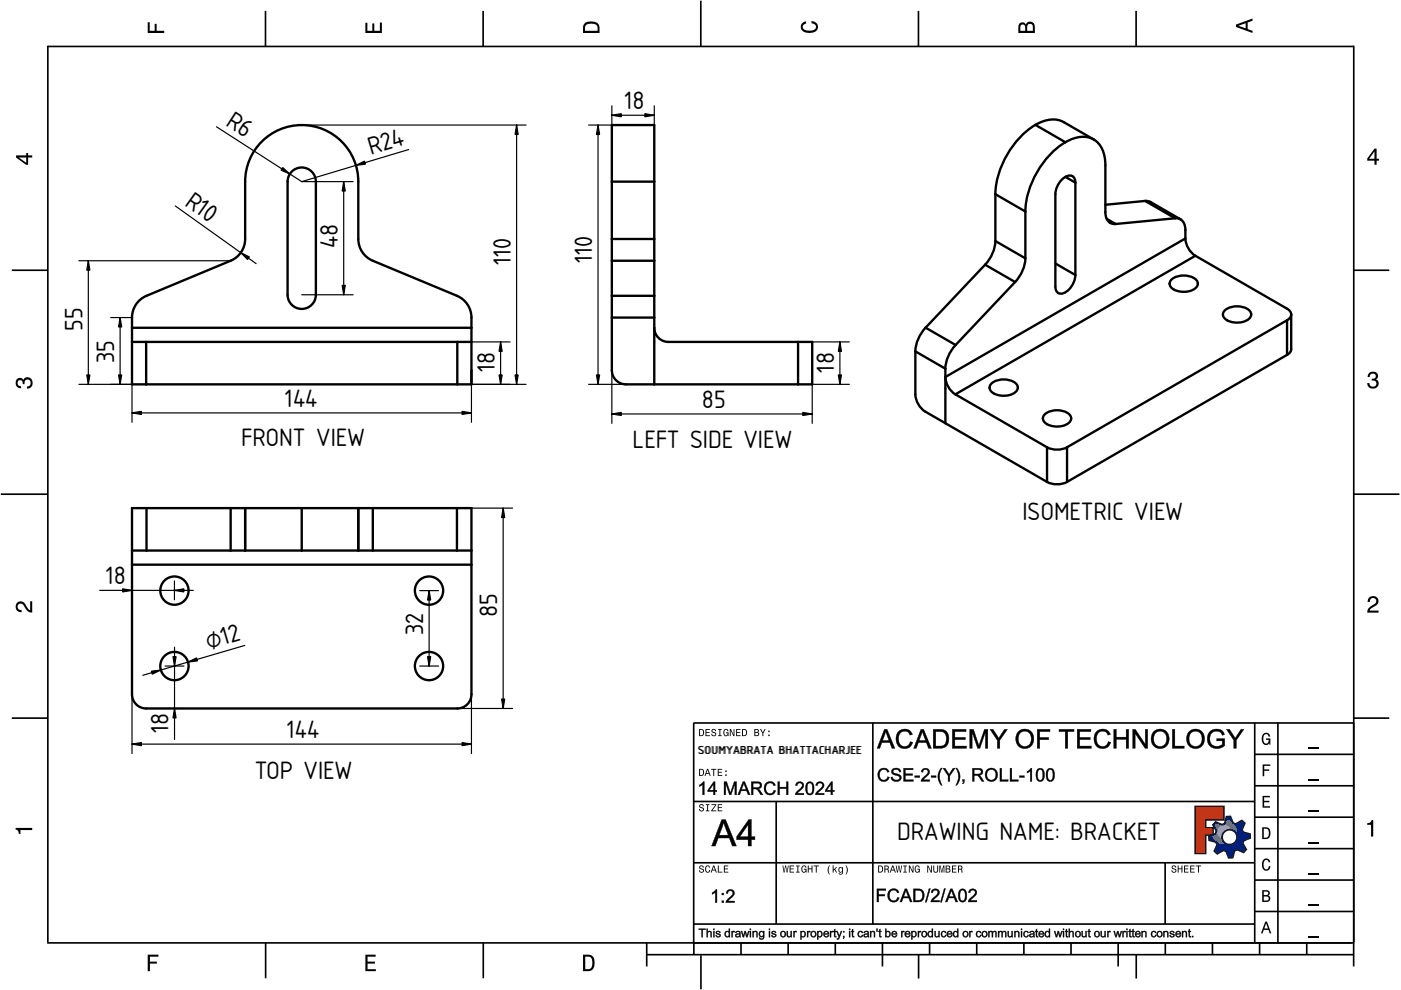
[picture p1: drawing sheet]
<svg xmlns="http://www.w3.org/2000/svg" width="297mm" height="210mm" viewBox="0 0 297 210" stroke-linecap="round" stroke-linejoin="round" font-family="sans-serif">
<defs><g id="words">
<g font-size="5">
<text x="132.4" y="23.2">18</text>
<text x="47.6" y="26.5" transform="rotate(33 47.6 26.5)">R6</text>
<text x="78.6" y="32.8" transform="rotate(-17 78.6 32.8)">R24</text>
<text x="38.9" y="43.4" transform="rotate(36 38.9 43.4)">R10</text>
<text x="71.6" y="52.6" transform="rotate(-90 71.6 52.6)">48</text>
<text x="108.3" y="56.2" transform="rotate(-90 108.3 56.2)">110</text>
<text x="125.5" y="55.8" transform="rotate(-90 125.5 55.8)">110</text>
<text x="17.5" y="70.1" transform="rotate(-90 17.5 70.1)">55</text>
<text x="24.2" y="77" transform="rotate(-90 24.2 77)">35</text>
<text x="104.9" y="78.8" transform="rotate(-90 104.9 78.8)">18</text>
<text x="176.8" y="79" transform="rotate(-90 176.8 79)">18</text>
<text x="60.4" y="86.3">144</text>
<text x="148.8" y="86.5">85</text>
<text x="51.1" y="94.6">FRONT VIEW</text>
<text x="134.1" y="95">LEFT SIDE VIEW</text>
<text x="216.8" y="110.4">ISOMETRIC VIEW</text>
<text x="22.5" y="123.9">18</text>
<text x="105.4" y="130.9" transform="rotate(-90 105.4 130.9)">85</text>
<text x="44.2" y="137.8" transform="rotate(-16 44.2 137.8)">⌀12</text>
<text x="89.7" y="134.7" transform="rotate(-90 89.7 134.7)">32</text>
<text x="35.8" y="155.5" transform="rotate(-90 35.8 155.5)">18</text>
<text x="60.8" y="156.5">144</text>
<text x="54" y="165.1">TOP VIEW</text>
<text x="190.2" y="178.1">DRAWING NAME: BRACKET</text>
</g>
<text font-size="2.3" x="148" y="160">SOUMYABRATA BHATTACHARJEE</text>
</g></defs>
<g fill="none" stroke="#000" stroke-width=".35">
<path d="M10.1 9.7v190.1M10.1 9.9h277M56.3 2.3v7.5M102.4 2.3v7.5M148.6 .1v9.8M194.7 2.3v7.5M240.9 2.3v7.5M287 9.7v195.2M2.5 57.3h7.5M287.1 57.3h7.4M.2 104.8h10M287 104.8h9.7"/>
<path d="M2.5 152.3h7.5M147 153.3h140.1M147.1 153.3v49.1M185.1 153.2v42.8M266 159.9h21M266 153.3v46.7M270.9 153.3v46.7M287.1 152.3h7.4M147 169.9h119M164.6 169.9v26M266 179.9h21M266 173.3h21"/>
<path d="M266 166.6h21M10 199.9h277.1M56.3 199.9v7.5M102.5 199.9v7.5M137.1 199.9v5M147 195.9h119M147 182.9h119M157.1 199.9v2.5M167.1 199.9v2.5M177.1 199.9v2.5M187.1 199.9v5M197.1 199.9v2.5"/>
<path d="M207.1 199.9v2.5M217.1 199.9v2.5M227.1 199.9v2.5M237.1 199.9v5M247 182.9v13M247.1 199.9v2.5M257.1 199.9v2.5M266 193.3h21M266 186.6h21M267.1 199.9v2.5M277.1 199.9v2.5M137.1 202.4h150"/>
<path d="M148.6 202.6v7.2M194.8 202.4v5.1M240.9 202.4v5.1"/>
</g>
<g fill="#000">
<path d="M31.3 4.7h.4v1.8h1.1v-1.4h.4v1.4h1.6v.5h-3.5z" fill-rule="evenodd"/>
<path d="M77.5 4.8h.4v1.7h1v-1.5h.5v1.5h1.1v-1.7h.5v2.2h-3.5z" fill-rule="evenodd"/>
<path d="M124.1 4.9a2.19 2.19 0 0 0-.5 2.1h3.5v-1.2a1.42 1.42 0 0 0-1.7-1.3zM124.3 5.2a2.14 2.14 0 0 1 2.3 .3l.1 1h-2.7l.1-1z" fill-rule="evenodd"/>
<path d="M170.1 4.9l.8-.4v.5a.7 .7 0 0 0-.7 .5 .7 .7 0 0 0 .3 .8 1.69 1.69 0 0 0 2.5-.6 .9 .9 0 0 0-.9-.8v-.5a1.24 1.24 0 0 1 1.3 1.1 1.24 1.24 0 0 1-1 1.4 2.22 2.22 0 0 1-2.5-.7l-.1-.5z" fill-rule="evenodd"/>
<path d="M216.1 5l-.2 .8v1.2h3.5v-1.3a.98 .98 0 0 0-.7-1.1 .98 .98 0 0 0-1.2 .6 .84 .84 0 0 0-1.4-.2zM216.4 5.3a.54 .54 0 0 1 .7-.1 .54 .54 0 0 1 .3 .6v.7h-1.1zM217.9 5.2a.62 .62 0 0 1 .7-.1 .62 .62 0 0 1 .4 .6v.8h-1.2z" fill-rule="evenodd"/>
<path d="M262.1 5.2v.5l3.5 1.3v-.5l-1.1-.3v-1.4l1.1-.4v-.5zM262.6 5.5l1.5-.6v1.1z" fill-rule="evenodd"/>
<path d="M3.4 32.9v.5l2.1 1.5h.5v-1.5h.8v-.5h-.8v-.5h-.4v.5zM4 33.4h1.6v1.1z" fill-rule="evenodd"/>
<path d="M291.4 31.5l-1.5 2.1v.5h1.5v.8h.5v-.8h.5v-.4h-.5v-2.2zM291.4 32.1v1.6h-1.1z" fill-rule="evenodd"/>
<path d="M3.6 80.4a.86 .86 0 0 1 1.4 .1 1.06 1.06 0 0 1 1.2-.5 1.06 1.06 0 0 1 .7 1.2 1.1 1.1 0 0 1-1.2 1.2v-.4a.71 .71 0 0 0 .8-1 .71 .71 0 0 0-1.3-.1v.6h-.4a.61 .61 0 0 0-.3-.8 .61 .61 0 0 0-.8 .2 .61 .61 0 0 0 .2 .8l.6 .2v.4a1.15 1.15 0 0 1-1.2-.6 1.15 1.15 0 0 1 .3-1.3z" fill-rule="evenodd"/>
<path d="M290.3 79.1a1.08 1.08 0 0 1 1.3-.2 1.08 1.08 0 0 1 .5 1.3l-.4 .2a1.06 1.06 0 0 1 .6 1.3 1.06 1.06 0 0 1-1.2 .7 1.1 1.1 0 0 1-1.2-1.2h.4a.71 .71 0 0 0 1 .8 .71 .71 0 0 0 .1-1.3h-.6v-.4a.61 .61 0 0 0 .8-.3 .61 .61 0 0 0-.2-.8 .61 .61 0 0 0-.8 .2l-.2 .5h-.4z" fill-rule="evenodd"/>
<path d="M3.6 127.8a1.22 1.22 0 0 1 2 .7l.4 .6 .4 .3v-1.9h.4v2.4a1.8 1.8 0 0 1-1.7-1.4 .71 .71 0 0 0-.9-.5 .71 .71 0 0 0-.5 .8 .71 .71 0 0 0 .9 .6v.4a1.18 1.18 0 0 1-1.2-.6 1.18 1.18 0 0 1 .2-1.4z" fill-rule="evenodd"/>
<path d="M290.3 126.7a1.18 1.18 0 0 1 1.9 .3 1.18 1.18 0 0 1-1 1.7l-.5 .3-.3 .5h1.9v.4h-2.4a1.8 1.8 0 0 1 1.4-1.7 .71 .71 0 0 0 .5-.9 .71 .71 0 0 0-.9-.5 .71 .71 0 0 0-.5 .8h-.4z" fill-rule="evenodd"/>
<path d="M148.2 154.6v1.5h.5a.77 .77 0 0 0 .6-.8 .77 .77 0 0 0-.6-.7zM148.4 154.8a.58 .58 0 0 1 .7 .5 .58 .58 0 0 1-.7 .6zM149.6 154.6v1.5h.9v-.2h-.7v-.5h.6v-.2h-.6v-.4h.7v-.2zM151 154.7a.53 .53 0 0 0 0 .6 .53 .53 0 0 0 .6 .2 .32 .32 0 0 1-.3 .5 .32 .32 0 0 1-.3-.4h-.2a.5 .5 0 0 0 .7 .5 .5 .5 0 0 0 .1-.8l-.4-.1a.28 .28 0 0 1-.1-.4 .28 .28 0 0 1 .4-.1 .28 .28 0 0 1 .1 .3h.2a.51 .51 0 0 0-.3-.4 .51 .51 0 0 0-.5 .1zM152.3 154.6v.2h.2v1.1h-.2v.2h.7v-.2h-.3v-1.1h.3v-.2zM153.5 154.7a.81 .81 0 0 0 .5 1.4l.3-.2 .2 .2v-.8h-.6v.1h.4l-.2 .5a.6 .6 0 0 1-.5-.6 .6 .6 0 0 1 .4-.6l.2 .3h.2l-.1-.3a.53 .53 0 0 0-.8 0zM154.7 154.6v1.5h.2v-1.3l.6 1.3h.2v-1.5h-.2v1.2l-.5-1.2zM156.1 154.6v1.5h.9v-.2h-.7v-.5h.6v-.2h-.6v-.4h.7v-.2zM157.3 154.6v1.5h.5a.77 .77 0 0 0 .6-.8 .77 .77 0 0 0-.6-.7zM157.5 154.8a.58 .58 0 0 1 .7 .5 .58 .58 0 0 1-.7 .6zM159.9 154.6v1.5h.6a.42 .42 0 0 0 .5-.3 .42 .42 0 0 0-.3-.5l.2-.2-.1-.4zM160.1 154.8h.3a.23 .23 0 0 1 .3 .2 .23 .23 0 0 1-.3 .2h-.3zM160.1 155.4h.4a.26 .26 0 0 1 .3 .2 .26 .26 0 0 1-.3 .3h-.4zM161.1 154.6l.5 .9v.6h.2v-.6l.5-.9h-.2l-.4 .7-.3-.7zM162.9 155.8v.3h.3v-.3zM162.9 154.9v.3h.3v-.3z" fill-rule="evenodd"/>
<path d="M267.8 155.7a.85 .85 0 0 1 .9-.3 .85 .85 0 0 1 .6 .8h-.3l-.1-.3a.49 .49 0 0 0-.4-.3 .49 .49 0 0 0-.5 .3 1.2 1.2 0 0 0 .4 1.8 .66 .66 0 0 0 .6-.8h-.6v-.3h.9v1.3h-.1l-.1-.3-.3 .3a.85 .85 0 0 1-1.2-.7v-1.1z" fill-rule="evenodd"/>
<path d="M3.3 175.5h3.5v.5h-2.5v.8h-.3a.77 .77 0 0 0-.7-.9z" fill-rule="evenodd"/>
<path d="M148.4 170.6a.53 .53 0 0 0 0 .6 .53 .53 0 0 0 .6 .2 .32 .32 0 0 1-.3 .5 .32 .32 0 0 1-.3-.4h-.2a.5 .5 0 0 0 .7 .6 .5 .5 0 0 0 .1-.9l-.4-.1a.28 .28 0 0 1-.1-.4 .28 .28 0 0 1 .4-.1 .28 .28 0 0 1 .1 .4h.2a.51 .51 0 0 0-.3-.5 .51 .51 0 0 0-.5 .1zM149.7 170.5v.2h.2v1.1h-.2v.2h.7v-.2h-.3v-1.1h.3v-.2zM150.8 170.5v.2h.8l-.8 1.3h1.1v-.2h-.9l.9-1.3zM152.2 170.5v1.5h.9v-.2h-.7v-.5h.6v-.2h-.6v-.4h.7v-.2z" fill-rule="evenodd"/>
<path d="M148.2 163v1.5h.5a.77 .77 0 0 0 .6-.7 .77 .77 0 0 0-.6-.8zM148.4 163.2a.57 .57 0 0 1 .7 .6 .57 .57 0 0 1-.7 .5zM149.9 163l-.5 1.5h.2l.1-.4h.6l.2 .4h.2l-.6-1.5zM150 163.2l.3 .7h-.5zM150.8 163v.2h.4v1.3h.2v-1.3h.5v-.2zM152.2 163v1.5h.9v-.2h-.7v-.5h.6v-.2h-.6v-.4h.7v-.2zM153.8 164.2v.3h.3v-.3zM153.8 163.4v.3h.3v-.3z" fill-rule="evenodd"/>
<path d="M253.4 171h6.1v2.8h-3.9v1.7h1.6v1.5h-1.6v4h-2.2z" fill-rule="evenodd"/>
<path d="M257.7 174.3l-.5 .6 .7 1.3-.2 .6-1.4 .5v.9l1.5 .4 .3 .5-.7 1.4 .7 .5 1.3-.7 .6 .2 .5 1.4 .9-.1 .3-1.4 .6-.3 1.4 .6 .5-.6-.7-1.3 .2-.6 1.4-.5-.1-.9-1.4-.4-.3-.5 .6-1.4-.6-.6-1.3 .8-.6-.2-.5-1.4h-.9l-.4 1.5-.5 .2zM259.1 177.5a1.6 1.6 0 0 1 3.2 0 1.6 1.6 0 0 1-3.2 0z" fill-rule="evenodd"/>
<path d="M267.7 168.7h1.5v.3h-1.2v.8h1.1v.3h-1.1v.8h1.3v.3h-1.6z" fill-rule="evenodd"/>
<path d="M267.7 162.1h1.6v.3h-1.3v.7h1.1v.3h-1.1v1.2h-.3z" fill-rule="evenodd"/>
<path d="M267.6 175.4v2.5h.8a1.37 1.37 0 0 0 .7-2.2 1.56 1.56 0 0 0-1.5-.3zM267.9 175.7a.98 .98 0 0 1 1.2 .7 .98 .98 0 0 1-.7 1.2h-.5z" fill-rule="evenodd"/>
<path d="M289.9 174.5a.77 .77 0 0 0 .9-.6h.4v3.5h-.5v-2.5h-.8z" fill-rule="evenodd"/>
<path d="M148.4 183.6a.53 .53 0 0 0 0 .6 .53 .53 0 0 0 .6 .2 .32 .32 0 0 1-.3 .5 .32 .32 0 0 1-.3-.4h-.2a.5 .5 0 0 0 .7 .6 .5 .5 0 0 0 .1-.9l-.4-.1a.28 .28 0 0 1-.1-.4 .28 .28 0 0 1 .4-.1 .28 .28 0 0 1 .1 .4h.2a.51 .51 0 0 0-.3-.5 .51 .51 0 0 0-.5 .1zM149.6 183.7l-.1 .2a.67 .67 0 0 0 .1 .9 .67 .67 0 0 0 .8 .1l.2-.4h-.2l-.2 .3a.6 .6 0 0 1-.5-.5 .6 .6 0 0 1 .4-.6l.3 .3h.2l-.2-.4a.5 .5 0 0 0-.8 .1zM151.2 183.5l-.5 1.5h.2l.1-.4h.6l.2 .4h.2l-.6-1.5zM151.3 183.7l.3 .7h-.5zM152.2 183.5v1.5h1v-.2h-.8v-1.3zM153.5 183.5v1.5h.9v-.2h-.7v-.5h.6v-.2h-.6v-.4h.7v-.2z" fill-rule="evenodd"/>
<path d="M165.9 183.5l.3 1.5h.1l.3-1.3 .2 1.3h.2l.2-1.5h-.1l-.2 1.3-.2-1.3h-.2l-.2 1.3-.2-1.3zM167.4 183.5v1.5h1v-.2h-.8v-.5h.7v-.2h-.7v-.4h.7v-.2zM168.8 183.5v.2h.3v1.1h-.3v.2h.7v-.2h-.2v-1.1h.2v-.2zM170.1 183.7a.82 .82 0 0 0 .5 1.3l.3-.2 .1 .2v-.8h-.5v.2h.3l-.2 .4a.6 .6 0 0 1-.5-.5 .6 .6 0 0 1 .5-.6l.2 .3h.2l-.2-.4a.53 .53 0 0 0-.7 .1zM171.3 183.5v1.5h.2v-.7h.6v.7h.2v-1.5h-.2v.6h-.6v-.6zM172.5 183.5v.2h.5v1.3h.2v-1.3h.4v-.2zM175.8 183.5a1.35 1.35 0 0 0 .2 1.9 1.84 1.84 0 0 1 0-1.9zM176.5 183.5v1.5h.2v-.4l.2-.2 .4 .6h.2l-.4-.7 .4-.5h-.2l-.6 .6v-.9zM177.9 184a.59 .59 0 0 0-.2 .7 .59 .59 0 0 0 .7 .3l.1-.2a.31 .31 0 0 1-.1 .5 .31 .31 0 0 1-.4-.2h-.2a.47 .47 0 0 0 .5 .4 .47 .47 0 0 0 .4-.5v-1.2h-.2v.2l-.3-.2zM178 184.1l.1-.1a.42 .42 0 0 1 .4 .4 .42 .42 0 0 1-.4 .5l-.1-.3zM179.3 183.5a1.85 1.85 0 0 1 0 1.9 1.22 1.22 0 0 0 0-1.9z" fill-rule="evenodd"/>
<path d="M186.2 183.5v1.5h.5a.77 .77 0 0 0 .6-.7 .77 .77 0 0 0-.6-.8zM186.4 183.7a.58 .58 0 0 1 .6 .6 .58 .58 0 0 1-.6 .5zM187.5 183.5v1.5h.2v-.6a.45 .45 0 0 1 .5 .1 .45 .45 0 0 1 .1 .5h.2l-.2-.7a.42 .42 0 0 0 .1-.5 .42 .42 0 0 0-.4-.3zM187.7 183.7h.2a.26 .26 0 0 1 .4 .3 .26 .26 0 0 1-.4 .2h-.2zM189.2 183.5l-.6 1.5h.2l.2-.4h.6l.1 .4h.2l-.5-1.5zM189.3 183.7l.2 .7h-.4zM189.9 183.5l.3 1.5h.2l.2-1.3 .2 1.3h.2l.3-1.5h-.2l-.2 1.3-.2-1.3h-.2l-.2 1.3-.2-1.3zM191.5 183.5v.2h.3v1.1h-.3v.2h.8v-.2h-.3v-1.1h.3v-.2zM192.7 183.5v1.5h.2v-1.2l.5 1.2h.3v-1.5h-.2v1.2l-.6-1.2zM194.1 183.7a.81 .81 0 0 0 .5 1.3l.3-.2 .1 .2v-.8h-.5v.2h.3l-.2 .4a.6 .6 0 0 1-.5-.5 .6 .6 0 0 1 .5-.6l.2 .3h.2l-.2-.4a.53 .53 0 0 0-.7 .1zM196.6 183.5v1.5h.2v-1.2l.6 1.2h.2v-1.5h-.2v1.2l-.6-1.2zM197.9 183.5v.9a.52 .52 0 0 0 .5 .6 .52 .52 0 0 0 .5-.6v-.9h-.2v.9a.33 .33 0 0 1-.3 .5 .33 .33 0 0 1-.3-.5v-.9zM199.2 183.5v1.5h.1v-1.4l.3 1.4h.2l.3-1.4v1.4h.1v-1.5h-.2l-.3 1.3-.3-1.3zM200.5 183.5v1.5h.6a.42 .42 0 0 0 .4-.3 .42 .42 0 0 0-.2-.5l.2-.2-.1-.4zM200.7 183.7h.3a.23 .23 0 0 1 .3 .2 .23 .23 0 0 1-.3 .2h-.3zM200.7 184.3h.3a.26 .26 0 0 1 .3 .3 .26 .26 0 0 1-.3 .2h-.3zM201.8 183.5v1.5h1v-.2h-.8v-.5h.7v-.2h-.7v-.4h.8v-.2zM203.1 183.5v1.5h.2v-.6a.45 .45 0 0 1 .5 .1 .45 .45 0 0 1 .1 .5h.2l-.2-.7a.42 .42 0 0 0 .1-.5 .42 .42 0 0 0-.4-.3zM203.3 183.7h.3a.26 .26 0 0 1 .3 .3 .26 .26 0 0 1-.4 .2h-.2z" fill-rule="evenodd"/>
<path d="M248.5 183.6a.53 .53 0 0 0 0 .6 .53 .53 0 0 0 .6 .2 .32 .32 0 0 1-.2 .5 .32 .32 0 0 1-.3-.4h-.2a.5 .5 0 0 0 .6 .6 .5 .5 0 0 0 .2-.9l-.4-.1a.28 .28 0 0 1-.1-.4 .28 .28 0 0 1 .3-.1 .28 .28 0 0 1 .2 .4h.2a.51 .51 0 0 0-.3-.5 .51 .51 0 0 0-.6 .1zM249.7 183.5v1.5h.2v-.7h.6v.7h.2v-1.5h-.2v.6h-.6v-.6zM251 183.5v1.5h1v-.2h-.8v-.5h.7v-.2h-.7v-.4h.8v-.2zM252.3 183.5v1.5h1v-.2h-.8v-.5h.7v-.2h-.7v-.4h.8v-.2zM253.5 183.5v.2h.5v1.3h.2v-1.3h.5v-.2z" fill-rule="evenodd"/>
<path d="M268.3 195.4l-1 2.5h.4l.2-.7h1l.3 .7h.3l-.9-2.5zM268.4 195.8l.4 1.1h-.7z" fill-rule="evenodd"/>
<path d="M267.6 188.7v2.5h1a.7 .7 0 0 0 .7-.5 .7 .7 0 0 0-.4-.8 .61 .61 0 0 0 .3-.8 .61 .61 0 0 0-.7-.4zM267.9 189h.6a.38 .38 0 0 1 .4 .4 .38 .38 0 0 1-.5 .4h-.5zM267.9 190.1h.6a.44 .44 0 0 1 .5 .4 .44 .44 0 0 1-.5 .4h-.6z" fill-rule="evenodd"/>
<path d="M267.8 182.3a.85 .85 0 0 1 .9-.3 .85 .85 0 0 1 .6 .8h-.3l-.1-.2a.47 .47 0 0 0-.4-.3 .47 .47 0 0 0-.4 .3 1.21 1.21 0 0 0 .4 1.7 .64 .64 0 0 0 .5-.7h.4a.89 .89 0 0 1-.8 1 .89 .89 0 0 1-1-.7v-1.1z" fill-rule="evenodd"/>
<path d="M31.3 202.4h2.3v.4h-1.8v1.1h1.5v.4h-1.5v1.6h-.5z" fill-rule="evenodd"/>
<path d="M77.5 202.4h2.1v.4h-1.7v1.1h1.6v.4h-1.6v1.2h1.8v.4h-2.2z" fill-rule="evenodd"/>
<path d="M123.6 202.4v3.5h1.2a1.42 1.42 0 0 0 1.3-1.7 1.38 1.38 0 0 0-1.3-1.8zM124.1 202.8l1 .1a1.89 1.89 0 0 1 0 2.5l-1 .1z" fill-rule="evenodd"/>
</g>
<path d="M277.3 158.6h2.2M277.3 178.6h2.2M277.3 172h2.2M277.3 165.3h2.2M277.3 198.6h2.2M277.3 192h2.2M277.3 185.3h2.2" fill="none" stroke="#000" stroke-width=".25"/>
<g fill="#000">
<path d="M187.5 154.6h.6l1.7 4.1h-.7l-.5-1.3h-1.6l-.4 1.3h-.7zM187.5 154.6l-1.5 4.1h.5l.4-1.3h1.8l.4 1.3h.6l-1.6-4.1zM187.7 155.1v.5l-.6 1.4h1.3zM187.7 155.1l.8 1.9h-1.4zM190.5 155.1a1.8 1.8 0 0 1 3 .7l-.6 .1a1.24 1.24 0 0 0-1.5-.8 1.24 1.24 0 0 0-.8 1.5 1.24 1.24 0 0 0 .8 1.6 1.24 1.24 0 0 0 1.5-1l.6 .1a1.84 1.84 0 0 1-2.1 1.4 1.84 1.84 0 0 1-1.5-2.1l.2-.8zM190.6 155a2.16 2.16 0 0 0 .9 3.7 1.63 1.63 0 0 0 2-1.3l-.5-.2a1.3 1.3 0 0 1-1.6 1.1 1.3 1.3 0 0 1-.9-1.7 1.3 1.3 0 0 1 .9-1.5 1.3 1.3 0 0 1 1.6 .8l.4-.2a1.74 1.74 0 0 0-2.8-.7zM195.2 154.6h.7l1.6 4.1h-.7l-.4-1.3h-1.7l-.4 1.3h-.6zM195.3 154.6l-1.6 4.1h.6l.4-1.3h1.7l.5 1.3h.6l-1.7-4.1zM195.5 155.1l-.1 .5-.5 1.4h1.3zM195.5 155.1l.8 1.9h-1.5zM197.8 154.6h2l.8 .4a2.19 2.19 0 0 1-.8 3.7h-2zM197.9 154.6v4.1l1.4-.1a1.77 1.77 0 0 0 1.8-2.3 1.61 1.61 0 0 0-1.9-1.6zM198.4 155.1v3.1l.9-.1a1.21 1.21 0 0 0 1.3-1.5l-.2-.9-.5-.5zM198.4 155.1h.8a1.46 1.46 0 0 1 1.4 2.1 1.16 1.16 0 0 1-1.3 1h-.9zM201.9 154.6h3v.6l-2.5-.1v1.2h2.3v.6l-2.3-.1v1.4l2.6-.1v.6h-3.1zM201.9 154.6v4.1h3v-.5h-2.5v-1.4h2.3v-.5l-2.3 .1v-1.3h2.4v-.5zM205.6 154.6h.8l1.1 3.5 1.2-3.5h.8v4.1h-.6l.1-3.4-1.2 3.4h-.6l-1.1-3.5 .1 3.5h-.6zM205.6 154.6v4.1h.5l.1-3.5 1.1 3.5h.5l1.2-3.4-.1 3.4h.5v-4.1h-.7l-1.2 3.6-1.1-3.6zM209.8 154.6h.8l1.1 1.9 1.2-1.9h.8l-1.7 2.4v1.7h-.6v-1.7zM209.9 154.6l1.6 2.3-.1 1.8h.6l-.1-1.8 1.7-2.3h-.6l-1.3 2-1.2-2zM215.9 155.1a2.08 2.08 0 0 1 3.2 .7 2.08 2.08 0 0 1-1.6 3 2.13 2.13 0 0 1-2.1-1.3 2.13 2.13 0 0 1 .5-2.4zM215.9 155.2a2.03 2.03 0 0 0-.3 2.5 2.03 2.03 0 0 0 2.4 .8 2.01 2.01 0 0 0 .9-2.8 2.01 2.01 0 0 0-3-.5zM216.3 155.4a1.61 1.61 0 0 0-.3 1.8 1.61 1.61 0 0 0 1.5 1 1.63 1.63 0 0 0 1.1-1.7 1.63 1.63 0 0 0-1.3-1.4zM216.3 155.4a1.48 1.48 0 0 1 1.8-.1 1.48 1.48 0 0 1 .6 1.7 1.45 1.45 0 0 1-1.9 1.3 1.45 1.45 0 0 1-.9-2zM219.9 154.6h2.8v.6l-2.3-.1v1.3l2-.1v.6l-2-.1 .1 1.9h-.6zM219.9 154.6v4.1h.5v-1.9h1.9v-.4h-1.9v-1.3h2.2v-.5zM224.5 154.6h3.3v.6l-1.4-.1v3.6h-.6l.1-3.6-1.4 .1zM224.5 154.6v.5h1.4v3.6h.5l-.1-3.6h1.4v-.5zM228.3 154.6h3v.6l-2.4-.1v1.2h2.3v.6l-2.3-.1v1.4l2.5-.1v.6h-3.1zM228.4 154.6v4.1h3v-.5h-2.5v-1.4h2.2v-.5l-2.2 .1v-1.3h2.4v-.5zM232.4 155.1a1.8 1.8 0 0 1 3.1 .7l-.6 .1a1.24 1.24 0 0 0-1.5-.8 1.24 1.24 0 0 0-.9 1.5 1.24 1.24 0 0 0 .9 1.6 1.24 1.24 0 0 0 1.5-1l.6 .1a1.84 1.84 0 0 1-2.2 1.4 1.84 1.84 0 0 1-1.4-2.1l.1-.8zM232.6 155a2.16 2.16 0 0 0 .9 3.7 1.63 1.63 0 0 0 1.9-1.3l-.4-.2a1.3 1.3 0 0 1-1.6 1.1 1.3 1.3 0 0 1-1-1.7 1.3 1.3 0 0 1 .9-1.5 1.3 1.3 0 0 1 1.6 .8l.5-.2a1.74 1.74 0 0 0-2.8-.7zM236.1 154.6h.6v1.7h2.1l-.1-1.7h.6v4.1h-.6v-1.9h-2v1.9h-.6zM236.1 154.6v4.1h.6l-.1-2h2.2v2h.5v-4.1h-.5v1.7h-2.2l.1-1.7zM240.1 154.6h.6l2.1 3.2v-3.2h.6v4.1h-.6l-2.1-3.2v3.2h-.6zM240.2 154.6v4.1h.5l-.1-3.3 2.2 3.3h.5v-4.1h-.5l.1 3.3-2.2-3.3zM244.6 155.1a2.08 2.08 0 0 1 3.2 .7 2.08 2.08 0 0 1-1.6 3 2.13 2.13 0 0 1-2.1-1.3 2.13 2.13 0 0 1 .5-2.4zM244.6 155.2a2.03 2.03 0 0 0-.3 2.5 2.03 2.03 0 0 0 2.4 .8 2.01 2.01 0 0 0 .9-2.8 2.01 2.01 0 0 0-3-.5zM245 155.4a1.61 1.61 0 0 0-.3 1.8 1.61 1.61 0 0 0 1.5 1 1.63 1.63 0 0 0 1.1-1.7 1.63 1.63 0 0 0-1.3-1.4zM245 155.4a1.48 1.48 0 0 1 1.8-.1 1.48 1.48 0 0 1 .6 1.7 1.45 1.45 0 0 1-1.9 1.3 1.45 1.45 0 0 1-.9-2zM248.5 154.6h.6v3.6l2-.1v.6h-2.6zM248.6 154.6v4.1h2.5v-.5h-2v-3.6zM252.1 155.1a2.08 2.08 0 0 1 3.2 .7 2.08 2.08 0 0 1-1.6 3 2.13 2.13 0 0 1-2.1-1.3 2.13 2.13 0 0 1 .5-2.4zM252.1 155.2a2.03 2.03 0 0 0-.3 2.5 2.03 2.03 0 0 0 2.4 .8 2.01 2.01 0 0 0 .9-2.8 2.01 2.01 0 0 0-3-.5zM252.5 155.4a1.61 1.61 0 0 0-.3 1.8 1.61 1.61 0 0 0 1.6 1 1.63 1.63 0 0 0 1-1.7 1.63 1.63 0 0 0-1.3-1.4zM252.5 155.4a1.48 1.48 0 0 1 1.8-.1 1.48 1.48 0 0 1 .6 1.7 1.45 1.45 0 0 1-1.9 1.3 1.45 1.45 0 0 1-.9-2zM256.5 155.1a1.88 1.88 0 0 1 3.2 .7l-.6 .1a1.34 1.34 0 0 0-1.2-.8 1.34 1.34 0 0 0-1.2 .7 1.89 1.89 0 0 0 .5 2.2 1.97 1.97 0 0 0 1.9-.2v-.7h-1.2v-.5h1.8v1.5a2.21 2.21 0 0 1-3.1 .2 2.21 2.21 0 0 1-.1-3.2zM256.5 155.2a2.13 2.13 0 0 0 .1 3 2.13 2.13 0 0 0 3-.1l.1-1.5h-1.7v.5l1.2-.1v.8a1.63 1.63 0 0 1-2.7-.7 1.63 1.63 0 0 1 1.9-2.1 .94 .94 0 0 1 .7 .9l.5-.1a1.85 1.85 0 0 0-3.1-.6zM260 154.6h.7l1.2 1.9 1.2-1.9h.7l-1.7 2.4 .1 1.7h-.7l.1-1.7zM260 154.6l1.6 2.3v1.8h.5v-1.8l1.6-2.3h-.6l-1.2 2-1.2-2z"/>
<path d="M187.5 154.6h.6l1.6 4.1h-.6l-.5-1.3h-1.6l-.5 1.3h-.5zM187.8 155.1l-.7 1.9h1.4zM190.5 155.1a1.76 1.76 0 0 1 2.9 .6l-.5 .2a1.26 1.26 0 0 0-1.5-.8 1.26 1.26 0 0 0-.9 1.5 1.28 1.28 0 0 0 .9 1.6 1.28 1.28 0 0 0 1.6-1l.5 .2a1.85 1.85 0 0 1-2.3 1.2 1.85 1.85 0 0 1-1.2-2.3zM195.3 154.6h.5l1.7 4.1h-.6l-.5-1.3h-1.7l-.4 1.3h-.6zM195.5 155.1l-.6 1.9h1.3zM197.9 154.6h1.3a1.85 1.85 0 0 1 1.9 2.6 1.62 1.62 0 0 1-1.8 1.5h-1.4zM198.4 155.1v3.1h.9a1.36 1.36 0 0 0 1.3-1.9 1.18 1.18 0 0 0-1.4-1.2zM201.9 154.6h2.9v.5h-2.4v1.2h2.3v.5h-2.3v1.4h2.5v.5h-3zM205.6 154.6h.8l1.1 3.5 1.2-3.5h.7v4.1h-.5v-3.4l-1.1 3.4h-.5l-1.2-3.5v3.5h-.5zM209.9 154.6h.6l1.2 1.9 1.3-1.9h.6l-1.6 2.4v1.7h-.6v-1.7zM215.9 155.1a2.04 2.04 0 0 1 3.2 .7 2.04 2.04 0 0 1-1.6 2.9 2.09 2.09 0 0 1-2.1-1.2 2.09 2.09 0 0 1 .5-2.4zM216.3 155.4a1.65 1.65 0 0 0-.3 1.9 1.65 1.65 0 0 0 1.6 .9 1.67 1.67 0 0 0 1.1-1.7 1.67 1.67 0 0 0-1.4-1.5zM219.9 154.6h2.7v.5h-2.2v1.3h1.9v.4h-1.9v1.9h-.5zM224.5 154.6h3.2v.5h-1.3v3.6h-.5v-3.6h-1.4zM228.4 154.6h2.9v.5h-2.4v1.2h2.2v.5h-2.2v1.4h2.5v.5h-3zM232.5 155.1a1.76 1.76 0 0 1 2.9 .6l-.5 .2a1.26 1.26 0 0 0-1.6-.8 1.26 1.26 0 0 0-.8 1.5 1.28 1.28 0 0 0 .9 1.6 1.28 1.28 0 0 0 1.6-1l.5 .2a1.85 1.85 0 0 1-2.3 1.2 1.85 1.85 0 0 1-1.2-2.3zM236.1 154.6h.6v1.7h2.1v-1.7h.5v4.1h-.5v-1.9h-2.1v1.9h-.6zM240.2 154.6h.5l2.1 3.2v-3.2h.5v4.1h-.5l-2.1-3.2v3.2h-.5zM244.6 155.1a2.04 2.04 0 0 1 3.2 .7 2.04 2.04 0 0 1-1.6 2.9 2.09 2.09 0 0 1-2.1-1.2 2.09 2.09 0 0 1 .5-2.4zM245 155.4a1.65 1.65 0 0 0-.4 1.9 1.65 1.65 0 0 0 1.7 .9 1.67 1.67 0 0 0 1.1-1.7 1.67 1.67 0 0 0-1.4-1.5zM248.6 154.6h.5v3.6h2v.5h-2.5zM252.1 155.1a2.04 2.04 0 0 1 3.2 .7 2.04 2.04 0 0 1-1.6 2.9 2.09 2.09 0 0 1-2-1.2 2.09 2.09 0 0 1 .4-2.4zM252.5 155.4a1.65 1.65 0 0 0-.3 1.9 1.65 1.65 0 0 0 1.6 .9 1.67 1.67 0 0 0 1.1-1.7 1.67 1.67 0 0 0-1.4-1.5zM256.5 155.1a1.87 1.87 0 0 1 3.1 .7l-.5 .1a1.41 1.41 0 0 0-1.8-.7 1.41 1.41 0 0 0-.8 1.8 1.56 1.56 0 0 0 2.6 .8v-.7h-1.1v-.5h1.7v1.5a2.17 2.17 0 0 1-3.1 .1 2.17 2.17 0 0 1-.1-3.1zM260 154.6h.7l1.2 1.9 1.2-1.9h.6l-1.6 2.4v1.7h-.5v-1.7z"/>
<path d="M148.3 166.4l.8-.7h.2v2.8h-.3v-2.2l-.7 .5zM151.3 165.7h.3v1.8h.4v.4h-.4v.6h-.3v-.6h-1.2v-.4zM151.3 166.3l-.9 1.2h.9zM153.5 165.7h.6l.8 2.4 .8-2.4h.5v2.8h-.4v-2.3l-.8 2.3h-.3l-.8-2.3v2.3h-.4zM157.5 165.7h.4l1.1 2.8h-.4l-.3-.8h-1.2l-.3 .8h-.4zM157.7 166l-.5 1.4h1zM159.3 165.7h1.2a.77 .77 0 0 1 1 .7 .77 .77 0 0 1-.8 .9l1 1.2h-.4l-.7-1.1-.5-.1h-.4v1.2h-.4zM159.7 166.1v.9h.8a.48 .48 0 0 0 .6-.4 .48 .48 0 0 0-.6-.5zM162.4 166a1.21 1.21 0 0 1 2 .5l-.4 .1a.91 .91 0 0 0-1.2-.5 .91 .91 0 0 0-.4 1.2 .86 .86 0 0 0 .7 .9 .86 .86 0 0 0 1-.7l.3 .1a1.28 1.28 0 0 1-1.6 .9 1.28 1.28 0 0 1-.8-1.7zM164.9 165.7h.4v1.2h1.4v-1.2h.4v2.8h-.4v-1.3h-1.4v1.3h-.4zM168.9 165.9a.91 .91 0 0 1 1.4 .2 .91 .91 0 0 1-.5 1.4l-.7 .7h1.3v.3h-1.8a3.2 3.2 0 0 1 1.3-1.6 .53 .53 0 0 0-.2-.9 .53 .53 0 0 0-.7 .6l-.3-.1zM171.2 165.9a.99 .99 0 0 1 1.1 .1 .99 .99 0 0 1 .3 1.2 1.01 1.01 0 0 1-.3 1.1 1.01 1.01 0 0 1-1.1 .1 2.12 2.12 0 0 1 0-2.5zM171.4 166.1a1.88 1.88 0 0 0 .1 2.2h.3a1.72 1.72 0 0 0 0-2.3zM173.2 165.9a.91 .91 0 0 1 1.4 .2 .91 .91 0 0 1-.5 1.4l-.7 .7h1.3v.3h-1.8a3.2 3.2 0 0 1 1.3-1.6 .53 .53 0 0 0-.2-.9 .53 .53 0 0 0-.7 .6l-.3-.1zM176.2 165.7h.3v1.8h.4v.4h-.4v.6h-.3v-.6h-1.2v-.4zM176.2 166.3l-.9 1.2h.9z"/>
<path d="M148.2 166.4l.6-.3a.4 .4 0 0 1 .6-.4v2.9h-.5l.1-2.2-.8 .4zM148.3 166.4v.4l.7-.5v2.2h.3v-2.8h-.2l-.3 .4zM151.3 165.7h.3v1.8h.4v.4h-.4v.7h-.4l.1-.7h-1.3v-.4zM151.3 165.7l-1.2 1.8v.4l1.2-.1v.7h.3v-.7l.4 .1v-.4l-.4 .1v-1.9zM151.2 166.3l-.8 1.3 .9-.1zM151.3 166.2v1.4h-1zM153.5 165.7h.6l.8 2.4 .7-2.4h.6v2.9h-.4v-2.4l-.8 2.4h-.4l-.7-2.4v2.4h-.4zM153.5 165.7v2.8h.4v-2.4l.8 2.4h.3l.8-2.3v2.3h.4v-2.8h-.5l-.8 2.6-.8-2.6zM157.5 165.7h.4l1.2 2.9h-.5l-.3-.9h-1.2l-.2 .9h-.5zM157.5 165.7l-1.1 2.8h.4l.3-.9h1.2l.3 .9h.4l-1.1-2.8zM157.7 166l-.5 1.4h1zM157.7 166l.5 1.4h-1zM159.3 165.7h1.2a.79 .79 0 0 1 1.1 .7 .79 .79 0 0 1-.9 .9l.4 .2 .7 1.1h-.5l-1-1.3h-.6v1.3h-.4zM159.3 165.7v2.8h.4l-.1-1.3 .9 .1 .8 1.2h.4l-.7-1.1-.4-.2a.74 .74 0 0 0 .9-.7 .74 .74 0 0 0-1-.7zM159.7 166.1v.9l.8-.1a.45 .45 0 0 0 .6-.3 .45 .45 0 0 0-.6-.5zM159.6 166h.9a.53 .53 0 0 1 .7 .6 .53 .53 0 0 1-.7 .4h-.9zM162.4 166a1.18 1.18 0 0 1 2 .5l-.4 .1a.88 .88 0 0 0-1.1-.5 .88 .88 0 0 0-.5 1.2 .82 .82 0 0 0 .8 .9 .82 .82 0 0 0 .9-.7l.4 .1a1.3 1.3 0 0 1-1.7 .9 1.3 1.3 0 0 1-.8-1.7zM162.5 166a1.38 1.38 0 0 0-.3 1.9 1.38 1.38 0 0 0 1.8 .4l.4-.7-.3-.1a.9 .9 0 0 1-1.1 .8 .9 .9 0 0 1-.7-1.2 .91 .91 0 0 1 .7-1.1 .91 .91 0 0 1 1.1 .6l.3-.1a1.2 1.2 0 0 0-1.9-.5zM164.9 165.7h.4v1.2h1.4v-1.2h.4v2.9h-.4v-1.4h-1.4v1.4h-.4zM164.9 165.7v2.8h.4l-.1-1.3h1.6l-.1 1.3h.4v-2.8h-.4l.1 1.2h-1.6l.1-1.2zM168.9 165.9a.95 .95 0 0 1 1.5 .2 .95 .95 0 0 1-.5 1.4l-.8 .7h1.4v.4h-1.9l.2-.7 1-.9a.51 .51 0 0 0 .3-.6 .51 .51 0 0 0-.6-.3 .51 .51 0 0 0-.4 .5h-.5zM169 166l-.3 .5 .3 .1a.58 .58 0 0 1 .9-.5 .58 .58 0 0 1-.1 1l-.9 .8-.3 .6h1.8v-.3h-1.4l.6-.6a1.03 1.03 0 0 0 .4-1.7l-.7-.1zM171.2 165.9a1.03 1.03 0 0 1 1.2 .1 1.03 1.03 0 0 1 .2 1.2 1.05 1.05 0 0 1-.2 1.1 1.05 1.05 0 0 1-1.2 .2 2.15 2.15 0 0 1 0-2.6zM171.2 165.9a2.28 2.28 0 0 0-.1 2.4 .89 .89 0 0 0 1 .1 .89 .89 0 0 0 .4-.9 1.19 1.19 0 0 0-1-1.7zM171.3 166.2a2.18 2.18 0 0 0 .3 2h.2a1.71 1.71 0 0 0 0-2.1zM171.4 166.1l.5-.1a1.73 1.73 0 0 1 0 2.3h-.4a1.87 1.87 0 0 1-.1-2.2zM173.2 165.9a.95 .95 0 0 1 1.5 .2 .95 .95 0 0 1-.6 1.4l-.7 .7h1.4v.4h-2l.3-.7 .9-.9a.51 .51 0 0 0 .3-.6 .51 .51 0 0 0-.5-.3 .51 .51 0 0 0-.5 .5h-.4zM173.3 166l-.3 .5 .3 .1a.58 .58 0 0 1 .9-.5 .58 .58 0 0 1-.1 1l-.9 .8-.3 .6h1.8v-.3h-1.4l.6-.6a1.03 1.03 0 0 0 .4-1.7l-.7-.1zM176.2 165.7h.3v1.8h.4v.4h-.4v.7h-.4l.1-.7h-1.3v-.4zM176.2 165.7l-1.2 1.8v.4l1.2-.1v.7h.3v-.7l.4 .1v-.4l-.4 .1v-1.9zM176.1 166.3l-.8 1.3 .9-.1zM176.2 166.2v1.4h-1z"/>
<path d="M153 173.7h.9l2.3 5.7h-1l-.6-1.7h-2.3l-.6 1.7h-.9zM153 173.8l-2.1 5.6h.8l.5-1.8h2.5l.6 1.8h.8l-2.3-5.6zM153.4 174.4l-.2 .8-.7 1.9h1.9zM153.4 174.3l1.1 2.8h-2.1zM158.7 173.7h.6v3.7h.8v.7l-.8-.1v1.4h-.7v-1.4l-2.5 .1v-.7zM158.7 173.8l-2.5 3.6v.6h2.5l-.1 1.4h.7v-1.4h.8v-.6h-.8v-3.6zM158.6 174.9l-1.7 2.5h1.7zM158.7 174.7v2.7h-1.9z"/>
<path d="M153 173.8h.8l2.3 5.6h-.8l-.7-1.7h-2.3l-.6 1.7h-.8zM153.4 174.4l-.9 2.7h1.9zM158.7 173.8h.6v3.6h.8v.6h-.8v1.4h-.7v-1.4h-2.4v-.6zM158.6 174.9l-1.7 2.5h1.7z"/>
<path d="M186.6 163.1a1.21 1.21 0 0 1 1.9 .5l-.3 .1a.91 .91 0 0 0-1.3-.4 .91 .91 0 0 0-.4 1.2 .86 .86 0 0 0 .7 .9 .86 .86 0 0 0 1-.7l.4 .1a1.28 1.28 0 0 1-1.7 .8 1.28 1.28 0 0 1-.8-1.6zM189.2 163.1a1.09 1.09 0 0 1 1.8 .6h-.3a.65 .65 0 0 0-.7-.5 .65 .65 0 0 0-.6 .5l.4 .3a1.12 1.12 0 0 1 1.3 1 1.16 1.16 0 0 1-1.2 .7 1.16 1.16 0 0 1-1-.9l.3-.1a.76 .76 0 0 0 .8 .7 .76 .76 0 0 0 .7-.6l-.4-.3a1.03 1.03 0 0 1-1.2-1.3zM191.6 162.9h2v.3h-1.7v.9h1.6v.3h-1.6v.9h1.8v.4h-2.1zM194 164.5h1v.3h-1zM195.6 163.1a.91 .91 0 0 1 1.4 .2 .91 .91 0 0 1-.5 1.3l-.8 .7h1.4v.4h-1.8a3.2 3.2 0 0 1 1.3-1.6 .53 .53 0 0 0-.2-.9 .53 .53 0 0 0-.7 .5h-.4zM197.4 164.5h1.1v.3h-1.1zM199.5 162.8h.3l-.3 .6a3.2 3.2 0 0 0 .3 3.1h-.3a2.8 2.8 0 0 1 0-3.7zM199.9 162.9h.5l.8 1.3 .9-1.3h.4l-1.1 1.6v1.2h-.4v-1.2zM202.6 162.8h.3a2.8 2.8 0 0 1 0 3.7h-.3a3.2 3.2 0 0 0 0-3.7zM204.1 165.3h.4l-.1 .6-.3 .3-.1-.1 .3-.4h-.2zM206.2 162.9h1.2a.77 .77 0 0 1 1 .6 .77 .77 0 0 1-.8 .9l1 1.3h-.4l-.8-1.1-.4-.2h-.5v1.3h-.3zM206.5 163.2v.9h.8a.48 .48 0 0 0 .7-.4 .48 .48 0 0 0-.6-.5zM209.2 163.2a1.37 1.37 0 0 1 2 .2 1.37 1.37 0 0 1-.2 1.9 1.37 1.37 0 0 1-2-.3l-.1-1zM209.5 163.4a1.1 1.1 0 0 0-.2 1.4 1.1 1.1 0 0 0 1.4 .5 1.11 1.11 0 0 0 .4-1.5 1.11 1.11 0 0 0-1.4-.5zM212 162.9h.4v2.4h1.3v.4h-1.7zM214.2 162.9h.3v2.4h1.4v.4h-1.7zM216.1 164.5h1.1v.3h-1.1zM217.8 163.6l.8-.7h.2v2.8h-.4v-2.2l-.6 .4zM220 163a.99 .99 0 0 1 1.2 .2 .99 .99 0 0 1 .2 1.1 1.01 1.01 0 0 1-.2 1.1 1.01 1.01 0 0 1-1.1 .2 2.12 2.12 0 0 1-.1-2.6zM220.3 163.2a1.88 1.88 0 0 0 .1 2.2h.3a1.72 1.72 0 0 0 0-2.2zM222.2 163a.99 .99 0 0 1 1.1 .2 .99 .99 0 0 1 .3 1.1 1.01 1.01 0 0 1-.3 1.1 1.01 1.01 0 0 1-1.1 .2 2.12 2.12 0 0 1 0-2.6zM222.4 163.2a1.88 1.88 0 0 0 .1 2.2h.3a1.72 1.72 0 0 0 0-2.2z"/>
<path d="M186.5 163.1a1.18 1.18 0 0 1 2 .6l-.3 .1a.88 .88 0 0 0-1.2-.5 .88 .88 0 0 0-.5 1.2 .82 .82 0 0 0 .8 .8 .82 .82 0 0 0 .9-.7l.4 .1a1.3 1.3 0 0 1-1.7 1 1.3 1.3 0 0 1-.8-1.7zM186.6 163.2a1.38 1.38 0 0 0-.3 1.8 1.38 1.38 0 0 0 1.8 .4l.5-.6-.4-.1a.9 .9 0 0 1-1.1 .7 .9 .9 0 0 1-.7-1.1 .91 .91 0 0 1 .7-1.1 .91 .91 0 0 1 1.1 .5l.3-.1a1.2 1.2 0 0 0-1.9-.4zM189.2 163.1a1.12 1.12 0 0 1 1.9 .6h-.4a.64 .64 0 0 0-.6-.5 .64 .64 0 0 0-.7 .5l.6 .3a.93 .93 0 0 1 1.1 1 .93 .93 0 0 1-1.3 .7 .91 .91 0 0 1-.9-1h.3a.75 .75 0 0 0 .7 .6 .75 .75 0 0 0 .8-.5l-1.3-.6a.67 .67 0 0 1-.2-1.1zM189.3 163.1a.75 .75 0 0 0-.1 .8 .75 .75 0 0 0 .7 .4l.5 .2a.49 .49 0 0 1 .4 .7 .49 .49 0 0 1-.7 .2 .69 .69 0 0 1-.9-.7l-.3 .1a1.12 1.12 0 0 0 1 .9 1.12 1.12 0 0 0 1.2-.8l-.1-.4-.4-.3-1.2-.3a.63 .63 0 0 1 .4-.8 .63 .63 0 0 1 .8 .3l.1 .3h.3a1.02 1.02 0 0 0-1.7-.6zM191.5 162.8h2.1v.5l-1.7-.1v.9l1.6-.1v.4h-1.6v.9h1.8v.4h-2.2zM191.6 162.9v2.8h2.1v-.4l-1.8 .1v-1h1.6v-.3h-1.6v-.9h1.7v-.3zM193.9 164.4h1.1v.5h-1.1zM194 164.5v.3h1v-.3zM195.6 163.1a.95 .95 0 0 1 1.4 .2 .95 .95 0 0 1-.5 1.3l-.8 .7h1.4v.4h-1.9l.3-.7 .9-.8a.51 .51 0 0 0 .3-.6 .51 .51 0 0 0-.6-.4 .51 .51 0 0 0-.4 .6l-.4-.1zM195.6 163.1l-.3 .6h.4a.58 .58 0 0 1 .9-.5 .58 .58 0 0 1-.1 1l-.9 .9-.3 .6h1.8v-.4l-1.4 .1 .6-.6a1.03 1.03 0 0 0 .4-1.8l-.7-.1zM197.4 164.4h1.1v.5h-1.1zM197.4 164.5v.3h1.1v-.3zM199.5 162.8h.3l-.5 1.1a3.5 3.5 0 0 0 .5 2.6h-.3a2.81 2.81 0 0 1 0-3.7zM199.5 162.8l-.5 1a2.91 2.91 0 0 0 .5 2.7h.3a2.91 2.91 0 0 1-.3-3.1l.3-.5zM199.9 162.8h.5l.8 1.4 .8-1.4h.6l-1.2 1.7v1.2h-.4v-1.2zM199.9 162.9l1.2 1.6-.1 1.2h.4l-.1-1.2 1.2-1.6h-.4l-.9 1.4-.8-1.4zM202.6 162.8h.3a2.78 2.78 0 0 1 0 3.7h-.3a3.2 3.2 0 0 0 0-3.7zM202.6 162.8l.5 1.2a2.81 2.81 0 0 1-.5 2.5h.3a2.92 2.92 0 0 0 .5-2.7l-.5-1zM204 165.2h.5v.7l-.4 .4-.1-.3 .3-.3h-.3zM204.1 165.3v.4l.2-.1-.1 .3-.2 .2 .1 .1 .3-.4 .1-.5zM206.1 162.8h1.3a.79 .79 0 0 1 1 .7 .79 .79 0 0 1-.8 .9l.4 .2 .7 1.1h-.6l-.9-1.3h-.7l.1 1.3h-.5zM206.2 162.9v2.8h.3v-1.3l.9 .1 .8 1.2h.4l-.8-1.2-.3-.1a.74 .74 0 0 0 .9-.8 .74 .74 0 0 0-1-.7zM206.5 163.2v.9h.8a.45 .45 0 0 0 .7-.4 .45 .45 0 0 0-.6-.5zM206.5 163.2h.9a.53 .53 0 0 1 .7 .5 .53 .53 0 0 1-.8 .5h-.8zM209.2 163.2a1.41 1.41 0 0 1 2 .1 1.41 1.41 0 0 1-.2 2.1 1.41 1.41 0 0 1-2-.4l-.2-1zM209.3 163.3a1.36 1.36 0 0 0 0 2 1.36 1.36 0 0 0 2-.3 1.36 1.36 0 0 0-.2-1.8 1.36 1.36 0 0 0-1.8 .1zM209.5 163.5a1.06 1.06 0 0 0-.1 1.3 1.06 1.06 0 0 0 1.3 .4 1.07 1.07 0 0 0 .4-1.3 1.07 1.07 0 0 0-1.4-.6zM209.5 163.4a1.08 1.08 0 0 1 1.4 .2 1.08 1.08 0 0 1 0 1.4 1.08 1.08 0 0 1-1.4 .1l-.3-.8zM212 162.8h.4v2.5h1.4v.4h-1.8zM212 162.9v2.8h1.7v-.4l-1.4 .1 .1-2.5zM214.1 162.8h.5l-.1 2.5h1.4v.4h-1.8zM214.2 162.9v2.8h1.7v-.4l-1.4 .1v-2.5zM216.1 164.4h1.1v.5h-1.1zM216.1 164.5v.3h1.1v-.3zM217.7 163.5l.5-.3a.4 .4 0 0 1 .6-.3v2.8h-.4l.1-2.2-.8 .5zM217.8 163.6v.3l.7-.5-.1 2.3h.4v-2.8h-.2l-.3 .4zM220 163a1.03 1.03 0 0 1 1.2 .1 1.03 1.03 0 0 1 .3 1.2 1.05 1.05 0 0 1-.3 1.1 1.05 1.05 0 0 1-1.1 .2 2.15 2.15 0 0 1-.1-2.6zM220.1 163.1a2.28 2.28 0 0 0-.2 2.3 .89 .89 0 0 0 1.1 .2 .89 .89 0 0 0 .4-1 1.19 1.19 0 0 0-1-1.7zM220.2 163.4a2.18 2.18 0 0 0 .2 2h.3a1.71 1.71 0 0 0 0-2.2zM220.2 163.2l.5-.1a1.73 1.73 0 0 1 0 2.3h-.3a1.87 1.87 0 0 1-.2-2.2zM222.2 163a1.03 1.03 0 0 1 1.2 .1 1.03 1.03 0 0 1 .2 1.2 1.05 1.05 0 0 1-.2 1.1 1.05 1.05 0 0 1-1.2 .2 2.15 2.15 0 0 1 0-2.6zM222.2 163.1a2.28 2.28 0 0 0-.1 2.3 .89 .89 0 0 0 1 .2 .89 .89 0 0 0 .4-1 1.19 1.19 0 0 0-1-1.7zM222.3 163.4a2.18 2.18 0 0 0 .3 2h.2a1.71 1.71 0 0 0 0-2.2zM222.4 163.2l.4-.1a1.73 1.73 0 0 1 0 2.3h-.3a1.87 1.87 0 0 1-.1-2.2z"/>
<path d="M148.1 196.9h1.5v.3l-.6-.1v1.6h-.3l.1-1.6-.7 .1zM148.2 196.9v.2h.6v1.6h.2l-.1-1.6h.7v-.2zM149.8 196.9h.3v.7a.47 .47 0 0 1 .5-.2 .47 .47 0 0 1 .3 .5v.8h-.3v-.8a.27 .27 0 0 0-.3-.3 .27 .27 0 0 0-.2 .4v.7h-.3zM149.8 196.9v1.8h.3l-.1-.7a.35 .35 0 0 1 .3-.5 .35 .35 0 0 1 .4 .4v.8h.2l-.1-.8a.43 .43 0 0 0-.3-.5 .43 .43 0 0 0-.5 .3l.1-.8zM151.2 196.9h.3v.3h-.3zM151.2 196.9v.3h.3v-.3zM151.2 197.4h.3v1.3h-.3zM151.2 197.4v1.3h.3v-1.3zM151.8 197.5l.2-.1a.47 .47 0 0 1 .8 .4h-.3a.23 .23 0 0 0-.2-.2 .23 .23 0 0 0-.3 .2l.3 .1a.48 .48 0 0 1 .5 .6 .48 .48 0 0 1-.8 .2l-.3-.4 .3-.1a.27 .27 0 0 0 .3 .3 .27 .27 0 0 0 .2-.3v.1a.55 .55 0 0 1-.6-.2 .55 .55 0 0 1-.1-.6zM151.9 197.6a.3 .3 0 0 0-.1 .3 .3 .3 0 0 0 .3 .2l.3 .1a.21 .21 0 0 1 .2 .2 .21 .21 0 0 1-.2 .2l-.4-.1-.1-.2h-.2a.5 .5 0 0 0 .6 .4 .5 .5 0 0 0 .4-.5l-.7-.4a.28 .28 0 0 1 .2-.3 .28 .28 0 0 1 .3 .3l.2-.1a.52 .52 0 0 0-.8-.1zM153.8 197.5a.45 .45 0 0 1 .7 .1v-.7h.3v1.8h-.3v-.2a.51 .51 0 0 1-.5 .2 .51 .51 0 0 1-.4-.5zM153.8 197.6a.56 .56 0 0 0-.1 .8 .56 .56 0 0 0 .9 0l-.1 .3h.3v-1.8h-.3l.1 .8a.45 .45 0 0 0-.8-.1zM154 197.7l-.1 .6 .2 .2a.4 .4 0 0 0 .4-.5 .4 .4 0 0 0-.5-.3zM153.9 197.7a.45 .45 0 0 1 .7 .3 .45 .45 0 0 1-.7 .4l-.1-.3zM155.1 197.4h.3v.2a.27 .27 0 0 1 .1-.3 .27 .27 0 0 1 .4 .2l-.1 .2-.4 .1v.9h-.3zM155.1 197.4v1.3h.2v-.7a.3 .3 0 0 1 .1-.3 .3 .3 0 0 1 .3 0l.1-.2-.3-.1-.2 .2v-.2zM156 197.5a.57 .57 0 0 1 .6-.2 .57 .57 0 0 1 .4 .6l.1 .8h-.3v-.2a.47 .47 0 0 1-.8 .2 .47 .47 0 0 1 .2-.8h.5a.31 .31 0 0 0-.3-.3 .31 .31 0 0 0-.3 .2h-.2zM156 197.6l-.1 .2h.2a.32 .32 0 0 1 .3-.3 .32 .32 0 0 1 .3 .1l.1 .3-.6 .1a.37 .37 0 0 0-.2 .6 .37 .37 0 0 0 .5 0l.3-.1v.2h.3l-.2-1a.57 .57 0 0 0-.9-.1zM156.2 198.2l-.1 .1a.31 .31 0 0 0 .3 .2 .31 .31 0 0 0 .3-.2l.1-.2zM156.1 198.2l.6-.2a.36 .36 0 0 1-.1 .6 .36 .36 0 0 1-.5-.4zM157.1 197.4h.3l.2 1 .3-1h.2l.3 1 .2-1h.3l-.4 1.3h-.3l-.2-1-.2 1h-.3zM157.1 197.4l.4 1.3h.2l.2-1 .3 1h.3l.4-1.3h-.2l-.3 1.2-.3-1.2h-.2l-.3 1-.3-1zM159 196.9h.3v.3h-.3zM159 196.9v.3h.2v-.3zM159 197.4h.3v1.3h-.3zM159 197.4v1.3h.2v-1.3zM159.5 197.4h.3v.2a.47 .47 0 0 1 .5-.2 .47 .47 0 0 1 .4 .5v.8h-.3v-.8a.26 .26 0 0 0-.2-.3 .26 .26 0 0 0-.3 .2l-.1 .9h-.3zM159.6 197.4v1.3h.2v-.9a.34 .34 0 0 1 .4-.3 .34 .34 0 0 1 .2 .4v.8h.2v-1a.44 .44 0 0 0-.5-.3 .44 .44 0 0 0-.4 .3l.1-.3zM161 197.5l.4-.2 .4 .3v-.2h.3v1.1a.6 .6 0 0 1-.5 .7 .6 .6 0 0 1-.7-.4h.3a.33 .33 0 0 0 .3 .2 .33 .33 0 0 0 .3-.2v-.3a.55 .55 0 0 1-.7 .2 .55 .55 0 0 1-.3-.7zM161.1 197.6a.56 .56 0 0 0-.1 .8 .56 .56 0 0 0 .8 0v.1a.4 .4 0 0 1-.1 .5 .4 .4 0 0 1-.5 0l-.3-.2a.54 .54 0 0 0 .7 .4 .54 .54 0 0 0 .4-.7v-1.1h-.2l.1 .3-.5-.3zM161.2 197.7v.5l.1 .2a.39 .39 0 0 0 .5-.4 .39 .39 0 0 0-.6-.3zM161.2 197.7a.45 .45 0 0 1 .7 .3 .45 .45 0 0 1-.7 .4l-.1-.4zM163 196.9h.3v.3h-.3zM163 196.9v.3h.3v-.3zM163 197.4h.3v1.3h-.3zM163 197.4v1.3h.3v-1.3zM163.6 197.5l.2-.1a.47 .47 0 0 1 .7 .4h-.2a.23 .23 0 0 0-.2-.2 .23 .23 0 0 0-.3 .2l.3 .1a.48 .48 0 0 1 .5 .6 .48 .48 0 0 1-.8 .2l-.3-.4 .3-.1a.27 .27 0 0 0 .2 .3 .27 .27 0 0 0 .3-.3v.1a.55 .55 0 0 1-.6-.2 .55 .55 0 0 1-.1-.6zM163.7 197.6a.3 .3 0 0 0-.1 .3 .3 .3 0 0 0 .3 .2l.3 .1a.21 .21 0 0 1 .2 .2 .21 .21 0 0 1-.2 .2l-.4-.1-.1-.2h-.2a.5 .5 0 0 0 .6 .4 .5 .5 0 0 0 .4-.5l-.7-.4a.28 .28 0 0 1 .2-.3 .28 .28 0 0 1 .3 .3l.2-.1a.52 .52 0 0 0-.8-.1zM165.4 198.1a.7 .7 0 0 1 1.4 0 .7 .7 0 0 1-1.4 0zM165.5 198.1a.61 .61 0 0 0 1.2 0 .61 .61 0 0 0-1.2 0zM165.8 197.7a.42 .42 0 0 0-.1 .6 .42 .42 0 0 0 .6 .1 .42 .42 0 0 0 .1-.6 .42 .42 0 0 0-.6-.1zM165.7 197.7a.47 .47 0 0 1 .7 .4 .47 .47 0 0 1-.7 .3l-.1-.3zM166.8 197.4h.3v1a.29 .29 0 0 0 .4 0 .29 .29 0 0 0 .1-.3v-.7h.3v1.3h-.3l.1-.2a.44 .44 0 0 1-.5 .3 .44 .44 0 0 1-.4-.4zM166.8 197.4l.1 1a.44 .44 0 0 0 .4 .3 .44 .44 0 0 0 .4-.3v.3h.2v-1.3h-.3l.1 .7a.36 .36 0 0 1-.3 .5 .36 .36 0 0 1-.4-.5v-.7zM168.2 197.4h.3v.2a.27 .27 0 0 1 .2-.3 .27 .27 0 0 1 .3 .2l-.1 .2-.4 .1v.9h-.3zM168.2 197.4v1.3h.2v-.7a.3 .3 0 0 1 .1-.3 .3 .3 0 0 1 .4 0v-.2l-.3-.1-.1 .2-.1-.2zM169.7 197.4h.3l-.1 .2a.54 .54 0 0 1 .7-.2 .54 .54 0 0 1 .3 .6 .58 .58 0 0 1-.3 .7 .58 .58 0 0 1-.7-.1l.1 .6h-.3zM169.7 197.4v1.8h.2v-.8a.54 .54 0 0 0 .7 0 .54 .54 0 0 0 .1-.7 .54 .54 0 0 0-.8-.1v.1v-.3zM170.1 197.7l-.1 .6 .1 .2a.43 .43 0 0 0 .5-.4 .43 .43 0 0 0-.4-.5zM170 197.7a.45 .45 0 0 1 .6 .4 .45 .45 0 0 1-.6 .4l-.1-.4zM171.1 197.4h.3v.2a.27 .27 0 0 1 .1-.3 .27 .27 0 0 1 .3 .2v.2l-.4 .1v.9h-.3zM171.1 197.4v1.3h.2v-.7a.3 .3 0 0 1 .1-.3 .3 .3 0 0 1 .3 0l.1-.2-.3-.1-.2 .2v-.2zM171.8 198.1a.7 .7 0 0 1 1.4 0 .7 .7 0 0 1-1.4 0zM171.9 198.1a.61 .61 0 0 0 1.2 0 .61 .61 0 0 0-1.2 0zM172.2 197.7a.42 .42 0 0 0-.1 .6 .42 .42 0 0 0 .6 .1 .42 .42 0 0 0 .1-.6 .42 .42 0 0 0-.6-.1zM172.2 197.7a.47 .47 0 0 1 .7 .4 .47 .47 0 0 1-.7 .3l-.2-.3zM173.2 197.4h.3v.2a.54 .54 0 0 1 .6-.2 .54 .54 0 0 1 .3 .6 .58 .58 0 0 1-.3 .7 .58 .58 0 0 1-.7-.1l.1 .6h-.3zM173.3 197.4v1.8h.2l-.1-.8a.54 .54 0 0 0 .8 0 .54 .54 0 0 0 0-.7 .54 .54 0 0 0-.7-.1l-.1 .1 .1-.3zM173.6 197.7l-.1 .6 .2 .2a.43 .43 0 0 0 .4-.4 .43 .43 0 0 0-.4-.5zM173.5 197.7a.45 .45 0 0 1 .7 .4 .45 .45 0 0 1-.7 .4l-.1-.4zM174.7 197.5a.62 .62 0 0 1 .8-.1 .62 .62 0 0 1 .3 .7h-.9a.35 .35 0 0 0 .2 .4 .35 .35 0 0 0 .4-.3l.3 .1a.58 .58 0 0 1-.4 .5 .58 .58 0 0 1-.7-.2l-.2-.5zM174.8 197.6a.62 .62 0 0 0 0 1 .62 .62 0 0 0 1-.3h-.3a.38 .38 0 0 1-.4 .3 .38 .38 0 0 1-.3-.5h.9a.56 .56 0 0 0-.2-.6 .56 .56 0 0 0-.7 .1zM175 197.7l-.2 .2h.7a.31 .31 0 0 0-.2-.3 .31 .31 0 0 0-.3 .1zM174.9 197.6h.5l.2 .4h-.8zM175.9 197.4h.3v.2a.27 .27 0 0 1 .2-.3 .27 .27 0 0 1 .3 .2l-.1 .2-.4 .1v.9h-.3zM176 197.4v1.3h.2v-.7a.3 .3 0 0 1 0-.3 .3 .3 0 0 1 .4 0l.1-.2-.3-.1-.2 .2v-.2zM176.8 197.1l.3-.2v.5h.2v.2h-.2v.8l.2 .1v.2a.36 .36 0 0 1-.4 0 .36 .36 0 0 1-.1-.4v-.7h-.2v-.2h.2zM176.8 197.1l.1 .4-.2-.1v.2l.2-.1v.8a.28 .28 0 0 0 .1 .3 .28 .28 0 0 0 .3 .1l-.3-.4v-.8l.3 .1v-.2l-.3 .1 .1-.5zM177.3 197.4h.3l.3 1.1 .4-1.1h.3l-.7 1.6-.2 .2h-.3v-.3h.3l.1-.2zM177.3 197.4l.6 1.3-.2 .3h-.3l.1 .2h.2l.8-1.8h-.2l-.4 1.1-.3-1.1zM178.7 197.4h.3v.3h-.3zM178.8 197.4v.3h.2v-.3zM178.7 198.4h.3v.5l-.2 .2-.1-.2 .2-.2h-.2zM178.8 198.4v.3h.1l-.1 .3 .2-.6zM180 196.9h.3v.3h-.3zM180 196.9v.3h.2v-.3zM180 197.4h.3v1.3h-.3zM180 197.4v1.3h.2v-1.3zM180.6 197.1l.3-.2v.5h.2v.2h-.2v.8l.2 .1v.2a.36 .36 0 0 1-.4 0 .36 .36 0 0 1-.1-.4v-.7h-.2v-.2h.2zM180.6 197.1l.1 .4-.2-.1v.2l.2-.1v.8a.28 .28 0 0 0 .1 .3 .28 .28 0 0 0 .3 .1l-.3-.4v-.8l.3 .1v-.2l-.3 .1 .1-.5zM182 197.5a.55 .55 0 0 1 .6-.2 .55 .55 0 0 1 .4 .5l-.3 .1a.31 .31 0 0 0-.3-.3 .31 .31 0 0 0-.3 .2v.5a.29 .29 0 0 0 .4 .2 .29 .29 0 0 0 .2-.3h.3a.61 .61 0 0 1-.8 .5 .61 .61 0 0 1-.4-.8zM182 197.6a.6 .6 0 0 0 .1 1 .6 .6 0 0 0 .9-.3l-.2-.1a.35 .35 0 0 1-.4 .4 .35 .35 0 0 1-.3-.3v-.5a.34 .34 0 0 1 .3-.3 .34 .34 0 0 1 .3 .3h.2a.54 .54 0 0 0-.9-.2zM183.2 197.5a.57 .57 0 0 1 .6-.2 .57 .57 0 0 1 .4 .6l.1 .8h-.3v-.2a.47 .47 0 0 1-.8 .2 .47 .47 0 0 1 .2-.8h.5a.31 .31 0 0 0-.3-.3 .31 .31 0 0 0-.3 .2h-.2zM183.2 197.6l-.1 .2h.2a.32 .32 0 0 1 .3-.3 .32 .32 0 0 1 .3 .1l.1 .3-.6 .1a.37 .37 0 0 0-.2 .6 .37 .37 0 0 0 .5 0l.3-.1v.2h.3l-.2-1a.57 .57 0 0 0-.9-.1zM183.4 198.2v.1a.31 .31 0 0 0 .2 .2 .31 .31 0 0 0 .3-.2l.1-.2zM183.4 198.2l.6-.2a.36 .36 0 0 1-.2 .6 .36 .36 0 0 1-.5-.4zM184.4 197.4h.3v.2a.47 .47 0 0 1 .6-.2 .47 .47 0 0 1 .3 .5v.8h-.3v-.8a.26 .26 0 0 0-.2-.3 .26 .26 0 0 0-.3 .2l-.1 .9h-.3zM184.5 197.4v1.3h.2v-.9a.34 .34 0 0 1 .4-.3 .34 .34 0 0 1 .2 .4v.8h.2v-1a.44 .44 0 0 0-.5-.3 .44 .44 0 0 0-.4 .3l.1-.3zM185.8 196.9h.3l-.1 .7h-.2zM185.8 196.9l.1 .7h.1l.1-.7zM186.4 197.1l.3-.2-.1 .5h.3v.2h-.3l.1 .8 .2 .1v.2a.36 .36 0 0 1-.4 0 .36 .36 0 0 1-.1-.4v-.7h-.2v-.2h.2zM186.4 197.1l.1 .4-.2-.1v.2l.2-.1v.8a.28 .28 0 0 0 0 .3 .28 .28 0 0 0 .4 .1l-.3-.4v-.8l.2 .1v-.2l-.2 .1v-.5zM187.6 196.9h.3v.7a.52 .52 0 0 1 .6-.2 .52 .52 0 0 1 .3 .5 .6 .6 0 0 1-.2 .7 .6 .6 0 0 1-.7 0v.1h-.3zM187.7 196.9v1.8h.2v-.3a.57 .57 0 0 0 .8 0 .57 .57 0 0 0-.1-.9h-.5l-.2 .2v-.8zM188 197.7a.4 .4 0 0 0-.1 .6 .4 .4 0 0 0 .5 .1v-.7l-.2-.1zM188 197.7a.44 .44 0 0 1 .6 .4 .44 .44 0 0 1-.7 .3zM189.2 197.5a.62 .62 0 0 1 .7-.1 .62 .62 0 0 1 .3 .7h-.9a.35 .35 0 0 0 .3 .4 .35 .35 0 0 0 .4-.3l.2 .1a.58 .58 0 0 1-.4 .5 .58 .58 0 0 1-.6-.2l-.2-.5zM189.2 197.6a.62 .62 0 0 0 .1 1 .62 .62 0 0 0 .9-.3h-.2a.38 .38 0 0 1-.5 .3 .38 .38 0 0 1-.3-.5h1a.56 .56 0 0 0-.3-.6 .56 .56 0 0 0-.7 .1zM189.4 197.7l-.1 .2h.6a.31 .31 0 0 0-.1-.3 .31 .31 0 0 0-.4 .1zM189.3 197.6h.5l.2 .4h-.8zM191 197.4h.3v.2a.27 .27 0 0 1 .2-.3 .27 .27 0 0 1 .3 .2l-.1 .2-.4 .1v.9h-.3zM191.1 197.4v1.3h.2l-.1-.7a.3 .3 0 0 1 .1-.3 .3 .3 0 0 1 .4 0l.1-.2-.3-.1-.2 .2v-.2zM192 197.5a.62 .62 0 0 1 .7-.1 .62 .62 0 0 1 .3 .7h-.9a.35 .35 0 0 0 .3 .4 .35 .35 0 0 0 .4-.3l.2 .1a.58 .58 0 0 1-.4 .5 .58 .58 0 0 1-.6-.2l-.2-.5zM192 197.6a.62 .62 0 0 0 .1 1 .62 .62 0 0 0 .9-.3h-.2a.38 .38 0 0 1-.5 .3 .38 .38 0 0 1-.3-.5h1a.56 .56 0 0 0-.3-.6 .56 .56 0 0 0-.7 .1zM192.2 197.7l-.1 .2h.6a.31 .31 0 0 0-.1-.3 .31 .31 0 0 0-.4 .1zM192.1 197.6h.5l.2 .4h-.8zM193.2 197.4h.3l-.1 .2a.54 .54 0 0 1 .7-.2 .54 .54 0 0 1 .3 .6 .58 .58 0 0 1-.3 .7 .58 .58 0 0 1-.7-.1l.1 .6h-.3zM193.2 197.4v1.8h.2v-.8a.54 .54 0 0 0 .7 0 .54 .54 0 0 0 .1-.7 .54 .54 0 0 0-.8-.1v.1v-.3zM193.6 197.7l-.1 .6 .1 .2a.43 .43 0 0 0 .5-.4 .43 .43 0 0 0-.4-.5zM193.5 197.7a.45 .45 0 0 1 .7 .4 .45 .45 0 0 1-.7 .4l-.1-.4zM194.6 197.4h.3v.2a.27 .27 0 0 1 .1-.3 .27 .27 0 0 1 .4 .2l-.1 .2-.4 .1v.9h-.3zM194.6 197.4v1.3h.2v-.7a.3 .3 0 0 1 .1-.3 .3 .3 0 0 1 .3 0l.1-.2-.3-.1-.2 .2v-.2zM195.3 198.1a.7 .7 0 0 1 1.4 0 .7 .7 0 0 1-1.4 0zM195.4 198.1a.61 .61 0 0 0 1.2 0 .61 .61 0 0 0-1.2 0zM195.7 197.7a.42 .42 0 0 0-.1 .6 .42 .42 0 0 0 .6 .1 .42 .42 0 0 0 .1-.6 .42 .42 0 0 0-.6-.1zM195.7 197.7a.47 .47 0 0 1 .7 .4 .47 .47 0 0 1-.7 .3l-.2-.3zM196.8 197.5a.45 .45 0 0 1 .8 .1l-.1-.7h.3v1.8h-.2v-.2a.51 .51 0 0 1-.6 .2 .51 .51 0 0 1-.3-.5zM196.9 197.6a.56 .56 0 0 0-.1 .8 .56 .56 0 0 0 .8 0v.3h.2v-1.8h-.2v.8a.45 .45 0 0 0-.7-.1zM197 197.7v.6l.1 .2a.4 .4 0 0 0 .5-.5 .4 .4 0 0 0-.6-.3zM197 197.7a.45 .45 0 0 1 .6 .3 .45 .45 0 0 1-.6 .4l-.1-.3zM198.1 197.4h.3l.1 1a.29 .29 0 0 0 .3 0 .29 .29 0 0 0 .1-.3v-.7h.3v1.3h-.2v-.2a.44 .44 0 0 1-.4 .3 .44 .44 0 0 1-.4-.4zM198.2 197.4v1a.44 .44 0 0 0 .4 .3 .44 .44 0 0 0 .4-.3v.3h.2v-1.3h-.2v.7a.36 .36 0 0 1-.3 .5 .36 .36 0 0 1-.4-.5l.1-.7zM199.6 197.5a.55 .55 0 0 1 .6-.2 .55 .55 0 0 1 .4 .5l-.2 .1a.31 .31 0 0 0-.3-.3 .31 .31 0 0 0-.3 .2v.5a.29 .29 0 0 0 .3 .2 .29 .29 0 0 0 .3-.3h.2a.61 .61 0 0 1-.8 .5 .61 .61 0 0 1-.3-.8zM199.7 197.6a.6 .6 0 0 0 0 1 .6 .6 0 0 0 .9-.3l-.2-.1a.35 .35 0 0 1-.3 .4 .35 .35 0 0 1-.4-.3v-.5a.34 .34 0 0 1 .3-.3 .34 .34 0 0 1 .4 .3h.2a.54 .54 0 0 0-.9-.2zM200.9 197.5a.62 .62 0 0 1 .7-.1 .62 .62 0 0 1 .3 .7h-.9a.35 .35 0 0 0 .3 .4 .35 .35 0 0 0 .4-.3l.2 .1a.58 .58 0 0 1-.4 .5 .58 .58 0 0 1-.6-.2l-.2-.5zM200.9 197.6a.62 .62 0 0 0 .1 1 .62 .62 0 0 0 .9-.3h-.2a.38 .38 0 0 1-.5 .3 .38 .38 0 0 1-.2-.5h.9a.56 .56 0 0 0-.3-.6 .56 .56 0 0 0-.7 .1zM201.1 197.7l-.1 .2h.6a.31 .31 0 0 0-.1-.3 .31 .31 0 0 0-.4 .1zM201.1 197.6h.4l.2 .4h-.8zM202.2 197.5a.45 .45 0 0 1 .7 .1v-.7h.3v1.8h-.3l.1-.2a.51 .51 0 0 1-.6 .2 .51 .51 0 0 1-.4-.5zM202.2 197.6a.56 .56 0 0 0-.1 .8 .56 .56 0 0 0 .9 0v.3h.2v-1.8h-.3l.1 .8a.45 .45 0 0 0-.8-.1zM202.4 197.7l-.1 .6 .2 .2a.4 .4 0 0 0 .4-.5 .4 .4 0 0 0-.5-.3zM202.3 197.7a.45 .45 0 0 1 .7 .3 .45 .45 0 0 1-.7 .4l-.1-.3zM204.1 198.1a.69 .69 0 0 1 1.3 0 .69 .69 0 0 1-1.3 0zM204.1 198.1a.65 .65 0 0 0 1.3 0 .65 .65 0 0 0-1.3 0zM204.5 197.7a.42 .42 0 0 0-.1 .6 .42 .42 0 0 0 .5 .1 .42 .42 0 0 0 .1-.6 .42 .42 0 0 0-.5-.1zM204.4 197.7a.47 .47 0 0 1 .7 .4 .47 .47 0 0 1-.7 .3l-.1-.3zM205.5 197.4h.2v.2a.27 .27 0 0 1 .2-.3 .27 .27 0 0 1 .3 .2l-.1 .2-.3 .1v.9h-.3zM205.5 197.4v1.3h.2v-.7a.3 .3 0 0 1 .1-.3 .3 .3 0 0 1 .3 0l.1-.2-.3-.1-.2 .2v-.2zM207 197.5a.55 .55 0 0 1 .6-.2 .55 .55 0 0 1 .4 .5l-.2 .1a.31 .31 0 0 0-.3-.3 .31 .31 0 0 0-.3 .2v.5a.29 .29 0 0 0 .3 .2 .29 .29 0 0 0 .3-.3h.2a.61 .61 0 0 1-.7 .5 .61 .61 0 0 1-.4-.8zM207.1 197.6a.6 .6 0 0 0 0 1 .6 .6 0 0 0 .9-.3l-.2-.1a.35 .35 0 0 1-.3 .4 .35 .35 0 0 1-.4-.3v-.5a.34 .34 0 0 1 .4-.3 .34 .34 0 0 1 .3 .3h.2a.54 .54 0 0 0-.9-.2zM208.1 198.1a.7 .7 0 0 1 1.4 0 .7 .7 0 0 1-1.4 0zM208.2 198.1a.61 .61 0 0 0 1.2 0 .61 .61 0 0 0-1.2 0zM208.5 197.7a.42 .42 0 0 0-.1 .6 .42 .42 0 0 0 .6 .1 .42 .42 0 0 0 .1-.6 .42 .42 0 0 0-.6-.1zM208.4 197.7a.47 .47 0 0 1 .8 .4 .47 .47 0 0 1-.8 .3l-.1-.3zM209.5 197.4h.3l-.1 .2a.43 .43 0 0 1 .4-.3 .43 .43 0 0 1 .4 .3 .43 .43 0 0 1 .5-.2 .43 .43 0 0 1 .3 .4v.9h-.3v-.8a.23 .23 0 0 0-.1-.3 .23 .23 0 0 0-.3 .2v.9h-.3v-.8a.23 .23 0 0 0-.3-.3 .23 .23 0 0 0-.2 .3v.8h-.3zM209.5 197.4v1.3h.3l-.1-.7a.33 .33 0 0 1 .2-.4 .33 .33 0 0 1 .4 .3v.8h.2v-.8a.33 .33 0 0 1 .2-.3 .33 .33 0 0 1 .4 .1v1h.2l-.1-.9a.39 .39 0 0 0-.3-.4 .39 .39 0 0 0-.4 .3 .41 .41 0 0 0-.4-.3 .41 .41 0 0 0-.4 .3v-.3zM211.6 197.4h.2v.2a.43 .43 0 0 1 .4-.3 .43 .43 0 0 1 .4 .3 .43 .43 0 0 1 .5-.2 .43 .43 0 0 1 .3 .4v.9h-.3v-.8a.23 .23 0 0 0-.2-.3 .23 .23 0 0 0-.3 .2v.9h-.3v-.8a.23 .23 0 0 0-.2-.3 .23 .23 0 0 0-.2 .3v.8h-.3zM211.6 197.4v1.3h.2v-.7a.33 .33 0 0 1 .2-.4 .33 .33 0 0 1 .4 .3v.8h.2l-.1-.8a.33 .33 0 0 1 .2-.3 .33 .33 0 0 1 .4 .1v1h.2v-.9a.39 .39 0 0 0-.3-.4 .39 .39 0 0 0-.5 .3 .41 .41 0 0 0-.4-.3 .41 .41 0 0 0-.3 .3v-.3zM213.6 197.4h.3l.1 1a.29 .29 0 0 0 .3 0 .29 .29 0 0 0 .1-.3v-.7h.3v1.3h-.2v-.2a.44 .44 0 0 1-.4 .3 .44 .44 0 0 1-.4-.4zM213.7 197.4v1a.44 .44 0 0 0 .4 .3 .44 .44 0 0 0 .5-.3l-.1 .3h.2v-1.3h-.2v.7a.36 .36 0 0 1-.3 .5 .36 .36 0 0 1-.4-.5l.1-.7zM215 197.4h.3v.2a.47 .47 0 0 1 .5-.2 .47 .47 0 0 1 .4 .5v.8h-.3v-.8a.26 .26 0 0 0-.2-.3 .26 .26 0 0 0-.3 .2l-.1 .9h-.3zM215.1 197.4v1.3h.2v-.9a.34 .34 0 0 1 .4-.3 .34 .34 0 0 1 .2 .4v.8h.2v-1a.44 .44 0 0 0-.5-.3 .44 .44 0 0 0-.4 .3l.1-.3zM216.4 196.9h.3v.3h-.3zM216.5 196.9v.3h.2v-.3zM216.4 197.4h.3v1.3h-.3zM216.5 197.4v1.3h.2v-1.3zM217.1 197.5a.55 .55 0 0 1 .6-.2 .55 .55 0 0 1 .4 .5l-.2 .1a.31 .31 0 0 0-.3-.3 .31 .31 0 0 0-.3 .2v.5a.29 .29 0 0 0 .3 .2 .29 .29 0 0 0 .3-.3h.2a.61 .61 0 0 1-.8 .5 .61 .61 0 0 1-.3-.8zM217.2 197.6a.6 .6 0 0 0 0 1 .6 .6 0 0 0 .9-.3l-.2-.1a.35 .35 0 0 1-.3 .4 .35 .35 0 0 1-.4-.3v-.5a.34 .34 0 0 1 .3-.3 .34 .34 0 0 1 .4 .3h.2a.54 .54 0 0 0-.9-.2zM218.3 197.5a.57 .57 0 0 1 .7-.2 .57 .57 0 0 1 .4 .6l.1 .8h-.4v-.2a.47 .47 0 0 1-.7 .2 .47 .47 0 0 1 .1-.8h.6a.31 .31 0 0 0-.3-.3 .31 .31 0 0 0-.3 .2h-.3zM218.4 197.6l-.1 .2h.2a.32 .32 0 0 1 .2-.3 .32 .32 0 0 1 .3 .1l.1 .3-.6 .1a.37 .37 0 0 0-.2 .6 .37 .37 0 0 0 .6 0l.3-.1v.2h.2l-.1-1a.57 .57 0 0 0-.9-.1zM218.5 198.2v.1a.31 .31 0 0 0 .3 .2 .31 .31 0 0 0 .3-.2v-.2zM218.5 198.2l.6-.2a.36 .36 0 0 1-.2 .6 .36 .36 0 0 1-.5-.4zM219.6 197.1l.3-.2v.5h.2v.2h-.2v.8l.2 .1v.2a.36 .36 0 0 1-.4 0 .36 .36 0 0 1-.1-.4v-.7h-.2v-.2h.2zM219.6 197.1l.1 .4-.2-.1v.2l.2-.1v.8a.28 .28 0 0 0 .1 .3 .28 .28 0 0 0 .3 .1l-.3-.4v-.8l.3 .1v-.2l-.3 .1 .1-.5zM220.3 197.5a.62 .62 0 0 1 .8-.1 .62 .62 0 0 1 .3 .7h-.9a.35 .35 0 0 0 .2 .4 .35 .35 0 0 0 .4-.3l.3 .1a.58 .58 0 0 1-.4 .5 .58 .58 0 0 1-.7-.2l-.1-.5zM220.4 197.6a.62 .62 0 0 0 0 1 .62 .62 0 0 0 1-.3h-.3a.38 .38 0 0 1-.4 .3 .38 .38 0 0 1-.3-.5h.9a.56 .56 0 0 0-.2-.6 .56 .56 0 0 0-.7 .1zM220.6 197.7l-.2 .2h.7a.31 .31 0 0 0-.2-.3 .31 .31 0 0 0-.3 .1zM220.5 197.6h.5l.2 .4h-.8zM221.6 197.5a.45 .45 0 0 1 .8 .1v-.7h.3v1.8h-.3v-.2a.51 .51 0 0 1-.6 .2 .51 .51 0 0 1-.3-.5zM221.7 197.6a.56 .56 0 0 0-.1 .8 .56 .56 0 0 0 .9 0l-.1 .3h.2v-1.8h-.2v.8a.45 .45 0 0 0-.7-.1zM221.9 197.7l-.1 .6 .2 .2a.4 .4 0 0 0 .4-.5 .4 .4 0 0 0-.5-.3zM221.8 197.7a.45 .45 0 0 1 .7 .3 .45 .45 0 0 1-.7 .4l-.1-.3zM223.4 197.4h.3l.3 1 .2-1h.3l.2 1 .3-1h.3l-.4 1.3h-.3l-.2-1-.3 1h-.2zM223.5 197.4l.4 1.3h.2l.2-1 .3 1h.2l.5-1.3h-.3l-.3 1.2-.2-1.2h-.2l-.3 1-.3-1zM225.3 196.9h.3v.3h-.3zM225.4 196.9v.3h.2v-.3zM225.3 197.4h.3v1.3h-.3zM225.4 197.4v1.3h.2v-1.3zM226 197.1l.3-.2-.1 .5h.3v.2h-.3l.1 .8 .2 .1v.2a.36 .36 0 0 1-.4 0 .36 .36 0 0 1-.1-.4v-.7h-.2v-.2h.2zM226 197.1v.4l-.2-.1v.2l.2-.1v.8a.28 .28 0 0 0 .1 .3 .28 .28 0 0 0 .4 .1l-.3-.4v-.8l.2 .1v-.2l-.2 .1v-.5zM226.6 196.9h.3l-.1 .7a.47 .47 0 0 1 .6-.2 .47 .47 0 0 1 .3 .5v.8h-.3v-.8a.27 .27 0 0 0-.3-.3 .27 .27 0 0 0-.2 .4v.7h-.3zM226.6 196.9v1.8h.2v-.7a.35 .35 0 0 1 .3-.5 .35 .35 0 0 1 .4 .4l-.1 .8h.3l-.1-.8a.43 .43 0 0 0-.3-.5 .43 .43 0 0 0-.5 .3v-.8zM227.9 198.1a.7 .7 0 0 1 1.4 0 .7 .7 0 0 1-1.4 0zM228 198.1a.61 .61 0 0 0 1.2 0 .61 .61 0 0 0-1.2 0zM228.3 197.7a.42 .42 0 0 0-.1 .6 .42 .42 0 0 0 .6 .1 .42 .42 0 0 0 .1-.6 .42 .42 0 0 0-.6-.1zM228.2 197.7a.47 .47 0 0 1 .8 .4 .47 .47 0 0 1-.8 .3l-.1-.3zM229.3 197.4h.3v1a.29 .29 0 0 0 .4 0 .29 .29 0 0 0 .1-.3v-.7h.3v1.3h-.3l.1-.2a.44 .44 0 0 1-.5 .3 .44 .44 0 0 1-.4-.4zM229.3 197.4l.1 1a.44 .44 0 0 0 .4 .3 .44 .44 0 0 0 .4-.3v.3h.2v-1.3h-.2v.7a.36 .36 0 0 1-.3 .5 .36 .36 0 0 1-.4-.5v-.7zM230.7 197.1l.3-.2v.5h.3v.2h-.3v.8l.2 .1 .1 .2a.36 .36 0 0 1-.4 0 .36 .36 0 0 1-.2-.4l.1-.7h-.2v-.2h.2zM230.8 197.1v.4l-.2-.1v.2l.2-.1v.8a.28 .28 0 0 0 .1 .3 .28 .28 0 0 0 .3 .1l-.2-.4v-.8l.2 .1v-.2l-.2 .1v-.5zM231.9 198.1a.7 .7 0 0 1 1.4 0 .7 .7 0 0 1-1.4 0zM232 198.1a.61 .61 0 0 0 1.2 0 .61 .61 0 0 0-1.2 0zM232.3 197.7a.42 .42 0 0 0-.1 .6 .42 .42 0 0 0 .6 .1 .42 .42 0 0 0 .1-.6 .42 .42 0 0 0-.6-.1zM232.3 197.7a.47 .47 0 0 1 .7 .4 .47 .47 0 0 1-.7 .3l-.1-.3zM233.3 197.4h.3l.1 1a.29 .29 0 0 0 .3 0 .29 .29 0 0 0 .2-.3v-.7h.3v1.3h-.3v-.2a.44 .44 0 0 1-.4 .3 .44 .44 0 0 1-.4-.4zM233.4 197.4v1a.44 .44 0 0 0 .5 .3 .44 .44 0 0 0 .4-.3l-.1 .3h.2v-1.3h-.2v.7a.36 .36 0 0 1-.3 .5 .36 .36 0 0 1-.4-.5l.1-.7zM234.7 197.4h.3v.2a.27 .27 0 0 1 .2-.3 .27 .27 0 0 1 .3 .2l-.1 .2-.4 .1v.9h-.3zM234.8 197.4v1.3h.2v-.7a.3 .3 0 0 1 0-.3 .3 .3 0 0 1 .4 0l.1-.2-.3-.1-.2 .2v-.2zM236.1 197.4h.3l.2 1 .3-1h.2l.3 1 .2-1h.3l-.4 1.3h-.3l-.2-1-.2 1h-.3zM236.1 197.4l.4 1.3h.2l.2-1 .3 1h.3l.4-1.3h-.2l-.3 1.2-.3-1.2h-.2l-.3 1-.3-1zM238 197.4h.2v.2a.27 .27 0 0 1 .2-.3 .27 .27 0 0 1 .3 .2l-.1 .2-.4 .1 .1 .9h-.3zM238 197.4v1.3h.2v-.7a.3 .3 0 0 1 0-.3 .3 .3 0 0 1 .4 0l.1-.2-.3-.1-.2 .2v-.2zM238.8 196.9h.3v.3h-.3zM238.8 196.9v.3h.2v-.3zM238.8 197.4h.3v1.3h-.3zM238.8 197.4v1.3h.2v-1.3zM239.4 197.1l.3-.2v.5h.2v.2h-.2v.8l.2 .1v.2a.36 .36 0 0 1-.4 0 .36 .36 0 0 1-.1-.4v-.7h-.2v-.2h.2zM239.4 197.1l.1 .4-.2-.1v.2l.2-.1v.8a.28 .28 0 0 0 .1 .3 .28 .28 0 0 0 .3 .1l-.3-.4v-.8l.3 .1v-.2l-.3 .1 .1-.5zM240.1 197.1l.3-.2-.1 .5h.3v.2h-.3l.1 .8 .2 .1v.2a.36 .36 0 0 1-.4 0 .36 .36 0 0 1-.1-.4v-.7h-.2v-.2h.2zM240.1 197.1v.4l-.2-.1v.2l.2-.1v.8a.28 .28 0 0 0 .1 .3 .28 .28 0 0 0 .4 .1l-.3-.4v-.8l.2 .1v-.2l-.2 .1v-.5zM240.8 197.5a.62 .62 0 0 1 .8-.1 .62 .62 0 0 1 .2 .7h-.9a.35 .35 0 0 0 .3 .4 .35 .35 0 0 0 .4-.3l.2 .1a.58 .58 0 0 1-.4 .5 .58 .58 0 0 1-.6-.2l-.2-.5zM240.8 197.6a.62 .62 0 0 0 .1 1 .62 .62 0 0 0 .9-.3h-.2a.38 .38 0 0 1-.5 .3 .38 .38 0 0 1-.2-.5h.9a.56 .56 0 0 0-.3-.6 .56 .56 0 0 0-.7 .1zM241 197.7l-.1 .2h.7a.31 .31 0 0 0-.2-.3 .31 .31 0 0 0-.4 .1zM241 197.6h.4l.2 .4h-.8zM242 197.4h.3l-.1 .2a.47 .47 0 0 1 .6-.2 .47 .47 0 0 1 .3 .5v.8h-.3v-.8a.26 .26 0 0 0-.2-.3 .26 .26 0 0 0-.3 .2v.9h-.3zM242 197.4v1.3h.3l-.1-.9a.34 .34 0 0 1 .4-.3 .34 .34 0 0 1 .3 .4v.8h.2l-.1-1a.44 .44 0 0 0-.4-.3 .44 .44 0 0 0-.4 .3v-.3zM244.2 197.5a.55 .55 0 0 1 .5-.2 .55 .55 0 0 1 .4 .5l-.2 .1a.31 .31 0 0 0-.3-.3 .31 .31 0 0 0-.3 .2v.5a.29 .29 0 0 0 .4 .2 .29 .29 0 0 0 .2-.3h.3a.61 .61 0 0 1-.8 .5 .61 .61 0 0 1-.4-.8zM244.2 197.6a.6 .6 0 0 0 0 1 .6 .6 0 0 0 .9-.3l-.2-.1a.35 .35 0 0 1-.3 .4 .35 .35 0 0 1-.4-.3v-.5a.34 .34 0 0 1 .4-.3 .34 .34 0 0 1 .3 .3h.2a.54 .54 0 0 0-.9-.2zM245.2 198.1a.7 .7 0 0 1 1.4 0 .7 .7 0 0 1-1.4 0zM245.3 198.1a.61 .61 0 0 0 1.2 0 .61 .61 0 0 0-1.2 0zM245.6 197.7a.42 .42 0 0 0-.1 .6 .42 .42 0 0 0 .6 .1 .42 .42 0 0 0 .1-.6 .42 .42 0 0 0-.6-.1zM245.6 197.7a.47 .47 0 0 1 .7 .4 .47 .47 0 0 1-.7 .3l-.2-.3zM246.6 197.4h.3l-.1 .2a.47 .47 0 0 1 .6-.2 .47 .47 0 0 1 .3 .5v.8h-.3v-.8a.26 .26 0 0 0-.2-.3 .26 .26 0 0 0-.3 .2v.9h-.3zM246.7 197.4v1.3h.2v-.9a.34 .34 0 0 1 .4-.3 .34 .34 0 0 1 .2 .4v.8h.2l-.1-1a.44 .44 0 0 0-.4-.3 .44 .44 0 0 0-.4 .3v-.3zM248.1 197.5l.2-.1a.47 .47 0 0 1 .7 .4h-.3a.23 .23 0 0 0-.2-.2 .23 .23 0 0 0-.2 .2l.2 .1a.48 .48 0 0 1 .6 .6 .48 .48 0 0 1-.8 .2l-.4-.4 .3-.1a.27 .27 0 0 0 .3 .3 .27 .27 0 0 0 .2-.3v.1a.55 .55 0 0 1-.6-.2 .55 .55 0 0 1 0-.6zM248.1 197.6a.3 .3 0 0 0 0 .3 .3 .3 0 0 0 .2 .2l.4 .1a.21 .21 0 0 1 .2 .2 .21 .21 0 0 1-.2 .2l-.4-.1-.1-.2h-.2a.5 .5 0 0 0 .5 .4 .5 .5 0 0 0 .4-.5l-.7-.4a.28 .28 0 0 1 .3-.3 .28 .28 0 0 1 .3 .3l.1-.1a.52 .52 0 0 0-.8-.1zM249.4 197.5a.62 .62 0 0 1 .7-.1 .62 .62 0 0 1 .3 .7h-.9a.35 .35 0 0 0 .3 .4 .35 .35 0 0 0 .4-.3l.2 .1a.58 .58 0 0 1-.4 .5 .58 .58 0 0 1-.6-.2l-.2-.5zM249.4 197.6a.62 .62 0 0 0 .1 1 .62 .62 0 0 0 .9-.3h-.2a.38 .38 0 0 1-.5 .3 .38 .38 0 0 1-.3-.5h1a.56 .56 0 0 0-.3-.6 .56 .56 0 0 0-.7 .1zM249.6 197.7l-.1 .2h.6a.31 .31 0 0 0-.2-.3 .31 .31 0 0 0-.3 .1zM249.5 197.6h.5l.2 .4h-.8zM250.6 197.4h.2v.2a.47 .47 0 0 1 .6-.2 .47 .47 0 0 1 .3 .5v.8h-.3v-.8a.26 .26 0 0 0-.2-.3 .26 .26 0 0 0-.3 .2v.9h-.3zM250.6 197.4v1.3h.2v-.9a.34 .34 0 0 1 .4-.3 .34 .34 0 0 1 .3 .4l-.1 .8h.3l-.1-1a.44 .44 0 0 0-.4-.3 .44 .44 0 0 0-.4 .3v-.3zM252 197.1l.3-.2v.5h.2v.2h-.2v.8l.2 .1v.2a.36 .36 0 0 1-.4 0 .36 .36 0 0 1-.1-.4l.1-.7h-.2v-.2h.2zM252.1 197.1v.4l-.2-.1v.2l.2-.1v.8a.28 .28 0 0 0 .1 .3 .28 .28 0 0 0 .3 .1l-.3-.4v-.8l.3 .1v-.2l-.3 .1 .1-.5zM252.7 198.4h.3v.3h-.3zM252.7 198.4v.3h.3v-.3z"/>
<path d="M148.2 196.9h1.4v.2h-.6v1.6h-.2v-1.6h-.6zM149.8 196.9h.3v.7a.46 .46 0 0 1 .5-.2 .46 .46 0 0 1 .3 .5v.8h-.2v-.8a.31 .31 0 0 0-.4-.3 .31 .31 0 0 0-.2 .4v.7h-.3zM151.2 196.9h.3v.3h-.3zM151.2 197.4h.3v1.3h-.3zM151.9 197.5l.2-.1a.5 .5 0 0 1 .7 .3l-.3 .1a.25 .25 0 0 0-.2-.3 .25 .25 0 0 0-.3 .3l.2 .1a.44 .44 0 0 1 .5 .2 .44 .44 0 0 1-.1 .6l-.7-.1-.2-.3h.2a.29 .29 0 0 0 .4 .3 .29 .29 0 0 0 .2-.4h-.1a.46 .46 0 0 1-.5-.1 .46 .46 0 0 1 0-.6zM153.8 197.6l.4-.2 .3 .2v-.7h.3v1.8h-.3v-.2a.62 .62 0 0 1-.8-.1 .62 .62 0 0 1 .1-.8zM154 197.7a.45 .45 0 0 0-.2 .6 .45 .45 0 0 0 .7 .1v-.7l-.3-.1zM155.1 197.4h.2v.2l.4-.2v.3a.29 .29 0 0 0-.3 0 .29 .29 0 0 0-.1 .3v.7h-.2zM156 197.6l.1-.1a.57 .57 0 0 1 .7-.1 .57 .57 0 0 1 .2 .8l.1 .5h-.3v-.2a.45 .45 0 0 1-.7 .2 .45 .45 0 0 1-.1-.6l.8-.2a.32 .32 0 0 0-.3-.4 .32 .32 0 0 0-.4 .3h-.2zM156.2 198.2a.31 .31 0 0 0 .2 .4 .31 .31 0 0 0 .4-.3v-.2zM157.1 197.4h.2l.3 1 .3-1h.2l.3 1 .3-1h.2l-.4 1.3h-.3l-.2-1-.3 1h-.2zM159 196.9h.2v.3h-.2zM159 197.4h.2v1.3h-.2zM159.6 197.4h.2v.2a.46 .46 0 0 1 .5-.2 .46 .46 0 0 1 .3 .5v.8h-.2v-.8a.3 .3 0 0 0-.2-.3 .3 .3 0 0 0-.4 .2v.9h-.2zM161 197.6l.3-.2 .5 .2v-.2h.2v1.1a.56 .56 0 0 1-.4 .7 .56 .56 0 0 1-.7-.4h.2a.36 .36 0 0 0 .5 .2 .36 .36 0 0 0 .2-.5 .61 .61 0 0 1-.8-.1 .61 .61 0 0 1 0-.8zM161.2 197.7a.44 .44 0 0 0-.1 .6 .44 .44 0 0 0 .6 .1 .44 .44 0 0 0 .1-.6 .44 .44 0 0 0-.6-.1zM163 196.9h.3v.3h-.3zM163 197.4h.3v1.3h-.3zM163.6 197.5l.2-.1a.5 .5 0 0 1 .7 .3l-.2 .1a.25 .25 0 0 0-.3-.3 .25 .25 0 0 0-.2 .3l.1 .1a.44 .44 0 0 1 .6 .2 .44 .44 0 0 1-.2 .6l-.6-.1-.2-.3h.2a.29 .29 0 0 0 .4 .3 .29 .29 0 0 0 .2-.4h-.1a.46 .46 0 0 1-.5-.1 .46 .46 0 0 1-.1-.6zM165.4 198.1a.65 .65 0 0 1 1.3 0 .65 .65 0 0 1-1.3 0zM165.8 197.7a.44 .44 0 0 0-.1 .7 .44 .44 0 0 0 .7-.1l-.1-.6-.3-.1zM166.8 197.4h.2v.7a.32 .32 0 0 0 .4 .4 .32 .32 0 0 0 .2-.4v-.7h.3v1.3h-.2v-.2a.46 .46 0 0 1-.6 .2 .46 .46 0 0 1-.3-.5zM168.2 197.4h.2v.2l.4-.2 .1 .3a.29 .29 0 0 0-.4 0 .29 .29 0 0 0-.1 .3v.7h-.2zM169.7 197.4h.2v.2a.59 .59 0 0 1 .9 .5 .59 .59 0 0 1-.9 .5v.6h-.2zM170 197.7l-.1 .6 .2 .2a.47 .47 0 0 0 .5-.4 .47 .47 0 0 0-.5-.5zM171.1 197.4h.2v.2l.4-.2v.3a.29 .29 0 0 0-.3 0 .29 .29 0 0 0-.1 .3v.7h-.2zM171.9 198.1a.65 .65 0 0 1 1.3 0 .65 .65 0 0 1-1.3 0zM172.2 197.7a.44 .44 0 0 0-.1 .7 .44 .44 0 0 0 .7-.1l-.1-.6-.2-.1zM173.3 197.4h.2v.2a.59 .59 0 0 1 .9 .5 .59 .59 0 0 1-.9 .5v.6h-.2zM173.6 197.7l-.1 .6 .2 .2a.47 .47 0 0 0 .5-.4 .47 .47 0 0 0-.5-.5zM174.8 197.6a.6 .6 0 0 1 .7-.2 .6 .6 0 0 1 .3 .7h-1a.37 .37 0 0 0 .3 .4 .37 .37 0 0 0 .4-.2h.3a.65 .65 0 0 1-1 .3 .65 .65 0 0 1 0-1zM174.9 197.7l-.1 .2h.7l-.2-.3zM176 197.4h.2v.2l.4-.2v.3a.29 .29 0 0 0-.3 0 .29 .29 0 0 0-.1 .3v.7h-.2zM176.8 197.1l.3-.1v.4h.2v.2h-.2v.7l.2 .4a.32 .32 0 0 1-.3 0 .32 .32 0 0 1-.2-.4v-.7h-.1zM177.3 197.4h.3l.3 1.1 .4-1.1h.2l-.5 1.3a.45 .45 0 0 1-.5 .5l-.1-.2h.3l.1-.3zM178.8 197.4h.2v.3h-.2zM178.8 198.4h.2v.4l-.2 .2zM180 196.9h.2v.3h-.2zM180 197.4h.2v1.3h-.2zM180.6 197.1l.3-.1v.4h.2v.2h-.2v.7l.2 .4a.32 .32 0 0 1-.4 0 .32 .32 0 0 1-.1-.4v-.7h-.1zM182 197.6l.6-.2 .3 .4h-.2l-.1-.2a.44 .44 0 0 0-.5 .5 .44 .44 0 0 0 .5 .4l.2-.3 .2 .1a.61 .61 0 0 1-.9 .3 .61 .61 0 0 1-.2-.9zM183.2 197.6l.1-.1a.57 .57 0 0 1 .7-.1 .57 .57 0 0 1 .2 .8l.1 .5h-.3v-.2a.45 .45 0 0 1-.7 .2 .45 .45 0 0 1-.1-.6l.8-.2a.32 .32 0 0 0-.3-.4 .32 .32 0 0 0-.4 .3h-.2zM183.4 198.2a.31 .31 0 0 0 .2 .4 .31 .31 0 0 0 .4-.3v-.2zM184.5 197.4h.2v.2a.46 .46 0 0 1 .5-.2 .46 .46 0 0 1 .3 .5v.8h-.2v-.8a.3 .3 0 0 0-.2-.3 .3 .3 0 0 0-.4 .2v.9h-.2zM185.8 196.9h.3l-.1 .7h-.1zM186.4 197.1l.2-.1v.4h.2v.2h-.2v.7l.3 .4a.32 .32 0 0 1-.4 0 .32 .32 0 0 1-.1-.4v-.7h-.1zM187.7 196.9h.2v.7a.59 .59 0 0 1 .9 .5 .59 .59 0 0 1-.9 .4v.2h-.2zM188 197.7a.44 .44 0 0 0-.1 .6 .44 .44 0 0 0 .6 .1v-.7l-.3-.1zM189.2 197.6a.6 .6 0 0 1 .7-.2 .6 .6 0 0 1 .3 .7h-1a.37 .37 0 0 0 .3 .4 .37 .37 0 0 0 .5-.2h.2a.65 .65 0 0 1-1 .3 .65 .65 0 0 1 0-1zM189.4 197.7l-.1 .2h.7l-.2-.3zM191.1 197.4h.2v.2l.4-.2v.3a.29 .29 0 0 0-.3 0 .29 .29 0 0 0-.1 .3v.7h-.2zM192 197.6a.6 .6 0 0 1 .7-.2 .6 .6 0 0 1 .3 .7h-1a.37 .37 0 0 0 .3 .4 .37 .37 0 0 0 .5-.2h.2a.65 .65 0 0 1-1 .3 .65 .65 0 0 1 0-1zM192.2 197.7l-.1 .2h.7l-.2-.3zM193.2 197.4h.2v.2a.59 .59 0 0 1 .9 .5 .59 .59 0 0 1-.9 .5v.6h-.2zM193.5 197.7l-.1 .6 .2 .2a.47 .47 0 0 0 .5-.4 .47 .47 0 0 0-.5-.5zM194.6 197.4h.2v.2l.4-.2v.3a.29 .29 0 0 0-.3 0 .29 .29 0 0 0-.1 .3v.7h-.2zM195.4 198.1a.65 .65 0 0 1 1.3 0 .65 .65 0 0 1-1.3 0zM195.7 197.7a.44 .44 0 0 0-.1 .7 .44 .44 0 0 0 .7-.1l-.1-.6-.2-.1zM196.8 197.6l.4-.2 .4 .2v-.7h.2v1.8h-.2v-.2a.62 .62 0 0 1-.9-.1 .62 .62 0 0 1 .1-.8zM197 197.7a.45 .45 0 0 0-.1 .6 .45 .45 0 0 0 .6 .1v-.7l-.3-.1zM198.2 197.4h.2v.7a.32 .32 0 0 0 .3 .4 .32 .32 0 0 0 .3-.4v-.7h.2v1.3h-.2v-.2a.46 .46 0 0 1-.5 .2 .46 .46 0 0 1-.3-.5zM199.7 197.6l.6-.2 .3 .4h-.2l-.1-.2a.44 .44 0 0 0-.6 .5 .44 .44 0 0 0 .6 .4l.1-.3 .2 .1a.61 .61 0 0 1-.9 .3 .61 .61 0 0 1-.1-.9zM200.9 197.6a.6 .6 0 0 1 .7-.2 .6 .6 0 0 1 .3 .7h-.9a.37 .37 0 0 0 .2 .4 .37 .37 0 0 0 .5-.2h.2a.65 .65 0 0 1-1 .3 .65 .65 0 0 1 0-1zM201.1 197.7l-.1 .2h.7l-.2-.3zM202.2 197.6l.4-.2 .3 .2v-.7h.3v1.8h-.2v-.2a.62 .62 0 0 1-.9-.1 .62 .62 0 0 1 .1-.8zM202.4 197.7a.45 .45 0 0 0-.2 .6 .45 .45 0 0 0 .7 .1v-.7l-.3-.1zM204.1 198.1a.65 .65 0 0 1 1.3 0 .65 .65 0 0 1-1.3 0zM204.4 197.7a.44 .44 0 0 0 0 .7 .44 .44 0 0 0 .7-.1l-.1-.6-.3-.1zM205.5 197.4h.2v.2l.4-.2v.3a.29 .29 0 0 0-.3 0 .29 .29 0 0 0-.1 .3v.7h-.2zM207.1 197.6l.6-.2 .3 .4h-.2l-.1-.2a.44 .44 0 0 0-.6 .5 .44 .44 0 0 0 .6 .4l.1-.3 .2 .1a.61 .61 0 0 1-.8 .3 .61 .61 0 0 1-.2-.9zM208.1 198.1a.65 .65 0 0 1 1.3 0 .65 .65 0 0 1-1.3 0zM208.5 197.7a.44 .44 0 0 0-.1 .7 .44 .44 0 0 0 .7-.1l-.1-.6-.3-.1zM209.5 197.4h.2v.2a.43 .43 0 0 1 .8 0l.2-.2 .5 .1 .1 1.2h-.2v-.8a.27 .27 0 0 0-.2-.3 .27 .27 0 0 0-.4 .2v.9h-.2v-.8a.29 .29 0 0 0-.4-.3 .29 .29 0 0 0-.1 .4v.7h-.3zM211.6 197.4h.2v.2a.43 .43 0 0 1 .8 0l.2-.2 .4 .1 .1 1.2h-.2v-.8a.27 .27 0 0 0-.2-.3 .27 .27 0 0 0-.3 .2v.9h-.2v-.8a.29 .29 0 0 0-.4-.3 .29 .29 0 0 0-.2 .4v.7h-.2zM213.7 197.4h.2v.7a.32 .32 0 0 0 .3 .4 .32 .32 0 0 0 .3-.4v-.7h.2v1.3h-.2v-.2a.46 .46 0 0 1-.5 .2 .46 .46 0 0 1-.3-.5zM215.1 197.4h.2v.2a.46 .46 0 0 1 .5-.2 .46 .46 0 0 1 .3 .5v.8h-.2v-.8a.3 .3 0 0 0-.2-.3 .3 .3 0 0 0-.4 .2v.9h-.2zM216.5 196.9h.2v.3h-.2zM216.5 197.4h.2v1.3h-.2zM217.1 197.6l.7-.2 .3 .4h-.2l-.1-.2a.44 .44 0 0 0-.6 .5 .44 .44 0 0 0 .6 .4l.1-.3 .2 .1a.61 .61 0 0 1-.9 .3 .61 .61 0 0 1-.1-.9zM218.3 197.6l.1-.1a.57 .57 0 0 1 .8-.1 .57 .57 0 0 1 .1 .8l.1 .5h-.2l-.1-.2a.45 .45 0 0 1-.6 .2 .45 .45 0 0 1-.1-.6l.7-.2a.32 .32 0 0 0-.3-.4 .32 .32 0 0 0-.3 .3h-.2zM218.5 198.2a.31 .31 0 0 0 .3 .4 .31 .31 0 0 0 .3-.3v-.2zM219.6 197.1l.3-.1v.4h.2v.2h-.2v.7l.2 .4a.32 .32 0 0 1-.3 0 .32 .32 0 0 1-.2-.4v-.7h-.1zM220.4 197.6a.6 .6 0 0 1 .7-.2 .6 .6 0 0 1 .3 .7h-1a.37 .37 0 0 0 .3 .4 .37 .37 0 0 0 .4-.2h.3a.65 .65 0 0 1-1 .3 .65 .65 0 0 1 0-1zM220.5 197.7l-.1 .2h.7l-.2-.3zM221.7 197.6l.3-.2 .4 .2v-.7h.2v1.8h-.2v-.2a.62 .62 0 0 1-.8-.1 .62 .62 0 0 1 .1-.8zM221.8 197.7a.45 .45 0 0 0-.1 .6 .45 .45 0 0 0 .6 .1v-.7l-.2-.1zM223.5 197.4h.2l.3 1 .3-1h.2l.2 1 .3-1h.3l-.5 1.3h-.2l-.2-1-.3 1h-.2zM225.4 196.9h.2v.3h-.2zM225.4 197.4h.2v1.3h-.2zM226 197.1l.2-.1v.4h.2v.2h-.2v.7l.3 .4a.32 .32 0 0 1-.4 0 .32 .32 0 0 1-.1-.4v-.7h-.2zM226.6 196.9h.2v.7a.46 .46 0 0 1 .6-.2 .46 .46 0 0 1 .3 .5v.8h-.3v-.8a.31 .31 0 0 0-.3-.3 .31 .31 0 0 0-.3 .4v.7h-.2zM227.9 198.1a.65 .65 0 0 1 1.3 0 .65 .65 0 0 1-1.3 0zM228.3 197.7a.44 .44 0 0 0-.1 .7 .44 .44 0 0 0 .7-.1l-.1-.6-.3-.1zM229.3 197.4h.2v.7a.32 .32 0 0 0 .4 .4 .32 .32 0 0 0 .3-.4v-.7h.2v1.3h-.2v-.2a.46 .46 0 0 1-.6 .2 .46 .46 0 0 1-.3-.5zM230.8 197.1l.2-.1v.4h.2v.2h-.2v.7l.2 .4a.32 .32 0 0 1-.3 0 .32 .32 0 0 1-.1-.4v-.7h-.2zM232 198.1a.65 .65 0 0 1 1.3 0 .65 .65 0 0 1-1.3 0zM232.3 197.7a.44 .44 0 0 0-.1 .7 .44 .44 0 0 0 .7-.1l-.1-.6-.2-.1zM233.4 197.4h.2v.7a.32 .32 0 0 0 .3 .4 .32 .32 0 0 0 .3-.4v-.7h.2v1.3h-.2v-.2a.46 .46 0 0 1-.5 .2 .46 .46 0 0 1-.3-.5zM234.8 197.4h.2v.2l.4-.2v.3a.29 .29 0 0 0-.3 0 .29 .29 0 0 0-.1 .3v.7h-.2zM236.1 197.4h.2l.3 1 .3-1h.2l.3 1 .3-1h.2l-.4 1.3h-.3l-.2-1-.3 1h-.2zM238 197.4h.2v.2l.4-.2v.3a.29 .29 0 0 0-.3 0 .29 .29 0 0 0-.1 .3v.7h-.2zM238.8 196.9h.2v.3h-.2zM238.8 197.4h.2v1.3h-.2zM239.4 197.1l.3-.1v.4h.2v.2h-.2v.7l.2 .4a.32 .32 0 0 1-.4 0 .32 .32 0 0 1-.1-.4v-.7h-.1zM240.1 197.1l.2-.1v.4h.2v.2h-.2v.7l.3 .4a.32 .32 0 0 1-.4 0 .32 .32 0 0 1-.1-.4v-.7h-.2zM240.8 197.6a.6 .6 0 0 1 .7-.2 .6 .6 0 0 1 .3 .7h-.9a.37 .37 0 0 0 .3 .4 .37 .37 0 0 0 .4-.2h.2a.65 .65 0 0 1-1 .3 .65 .65 0 0 1 0-1zM241 197.7l-.1 .2h.7l-.2-.3zM242 197.4h.2v.2a.46 .46 0 0 1 .6-.2 .46 .46 0 0 1 .3 .5v.8h-.2v-.8a.3 .3 0 0 0-.3-.3 .3 .3 0 0 0-.3 .2v.9h-.3zM244.2 197.6l.6-.2 .3 .4h-.2l-.1-.2a.44 .44 0 0 0-.5 .5 .44 .44 0 0 0 .5 .4l.1-.3 .2 .1a.61 .61 0 0 1-.8 .3 .61 .61 0 0 1-.2-.9zM245.3 198.1a.65 .65 0 0 1 1.3 0 .65 .65 0 0 1-1.3 0zM245.6 197.7a.44 .44 0 0 0-.1 .7 .44 .44 0 0 0 .7-.1l-.1-.6-.2-.1zM246.7 197.4h.1v.2a.46 .46 0 0 1 .6-.2 .46 .46 0 0 1 .3 .5v.8h-.2v-.8a.3 .3 0 0 0-.2-.3 .3 .3 0 0 0-.4 .2v.9h-.2zM248.1 197.5l.2-.1a.5 .5 0 0 1 .7 .3l-.2 .1a.25 .25 0 0 0-.3-.3 .25 .25 0 0 0-.2 .3l.1 .1a.44 .44 0 0 1 .6 .2 .44 .44 0 0 1-.2 .6l-.7-.1-.1-.3h.2a.29 .29 0 0 0 .3 .3 .29 .29 0 0 0 .2-.4 .46 .46 0 0 1-.6-.1 .46 .46 0 0 1 0-.6zM249.4 197.6a.6 .6 0 0 1 .7-.2 .6 .6 0 0 1 .3 .7h-1a.37 .37 0 0 0 .3 .4 .37 .37 0 0 0 .5-.2h.2a.65 .65 0 0 1-1 .3 .65 .65 0 0 1 0-1zM249.6 197.7l-.1 .2h.7l-.2-.3zM250.6 197.4h.2v.2a.46 .46 0 0 1 .6-.2 .46 .46 0 0 1 .3 .5v.8h-.3v-.8a.3 .3 0 0 0-.2-.3 .3 .3 0 0 0-.3 .2l-.1 .9h-.2zM252.1 197.1l.2-.1v.4h.2v.2h-.2v.7l.2 .4a.32 .32 0 0 1-.3 0 .32 .32 0 0 1-.1-.4v-.7h-.2zM252.7 198.4h.3v.3h-.3z"/>
<path d="M151 189.3l.8-.7h.2v2.8h-.3v-2.2l-.7 .4zM153.1 189.4h.3v.3h-.3zM153.1 191h.3v.4h-.3zM154.2 188.8a.91 .91 0 0 1 1.4 .2 .91 .91 0 0 1-.5 1.3l-.7 .7h1.3v.4h-1.8a3.2 3.2 0 0 1 1.3-1.6 .53 .53 0 0 0-.2-.9 .53 .53 0 0 0-.7 .5h-.3z"/>
<path d="M150.9 189.3l.6-.4a.4 .4 0 0 1 .5-.3v2.8h-.4l.1-2.2-.8 .5zM151 189.3v.3l.7-.5v2.3h.3v-2.8h-.2l-.3 .4zM153 189.3h.5v.5h-.5zM153.1 189.4v.3h.3v-.3zM153 190.9h.5v.5h-.5zM153.1 191v.4h.3v-.4zM154.2 188.8a.95 .95 0 0 1 1.5 .2 .95 .95 0 0 1-.5 1.3l-.8 .7h1.4v.4h-1.9l.2-.7 .9-.8a.51 .51 0 0 0 .4-.6 .51 .51 0 0 0-.6-.4 .51 .51 0 0 0-.5 .6l-.4-.1zM154.3 188.8l-.3 .6h.3a.58 .58 0 0 1 .9-.5 .58 .58 0 0 1-.1 1l-.9 .9-.3 .6h1.8v-.4l-1.4 .1 .6-.6a1.03 1.03 0 0 0 .4-1.8l-.7-.1z"/>
<path d="M185.9 188.4h1.9v.4h-1.5v.8h1.3v.4h-1.3v1.3h-.4zM185.9 188.5v2.7h.4v-1.3l1.3 .1v-.4l-1.3 .1v-1l1.5 .1v-.3zM188.6 188.7a1.18 1.18 0 0 1 2 .6h-.3a.88 .88 0 0 0-1.2-.5 .88 .88 0 0 0-.5 1.2 .82 .82 0 0 0 .8 .9 .82 .82 0 0 0 .9-.7l.4 .1a1.3 1.3 0 0 1-1.7 1 1.3 1.3 0 0 1-.8-1.8zM188.7 188.7a1.38 1.38 0 0 0-.3 1.9 1.38 1.38 0 0 0 1.8 .4l.4-.6-.3-.1a.9 .9 0 0 1-1.1 .7 .9 .9 0 0 1-.7-1.2 .91 .91 0 0 1 .7-1.1 .91 .91 0 0 1 1.1 .6l.3-.1a1.2 1.2 0 0 0-1.9-.5zM191.8 188.4h.5l1.2 2.9h-.5l-.3-.9h-1.2l-.3 .9h-.5zM191.9 188.5l-1.1 2.7h.4l.3-.8h1.2l.3 .8h.4l-1.1-2.7zM192 188.8l-.4 1.3h.9zM192 188.7l.6 1.4h-1.1zM193.6 188.4h1.4l.5 .3a1.41 1.41 0 0 1 .5 1.5 1.17 1.17 0 0 1-1.3 1.1h-1.1zM193.7 188.5v2.7h1a1.42 1.42 0 0 0 1.2-1 1.42 1.42 0 0 0-.4-1.5l-.5-.2zM194 188.8v2.1h.6a1.08 1.08 0 0 0 1-.9 1.08 1.08 0 0 0-.5-1.1zM194 188.7h.6a1.13 1.13 0 0 1 1 1 1.13 1.13 0 0 1-.7 1.2h-.9zM196.9 188.4h.4l-.8 2.9h-.4zM197 188.4l-.8 2.9h.2l.8-2.8zM197.7 188.6a.95 .95 0 0 1 1.4 .2 .95 .95 0 0 1-.5 1.4l-.8 .7h1.4v.4h-1.9l.3-.7 .9-.8a.51 .51 0 0 0 .3-.7 .51 .51 0 0 0-.6-.3 .51 .51 0 0 0-.4 .5h-.4zM197.7 188.7l-.3 .6h.4a.58 .58 0 0 1 .9-.5 .58 .58 0 0 1-.1 1l-.9 .9-.3 .5h1.8v-.3h-1.4l.5-.6a1.03 1.03 0 0 0 .5-1.7l-.7-.1zM200.2 188.4h.3l-.8 2.9h-.4zM200.2 188.4l-.8 2.9h.3l.8-2.8zM201.5 188.4h.4l1.2 2.9h-.5l-.3-.9h-1.2l-.2 .9h-.5zM201.5 188.5l-1 2.7h.3l.3-.8h1.2l.3 .8h.4l-1.1-2.7zM201.7 188.8l-.4 1.3h.9zM201.7 188.7l.6 1.4h-1.1zM203.5 188.6a1.03 1.03 0 0 1 1.2 .1 1.03 1.03 0 0 1 .3 1.2 1.05 1.05 0 0 1-.2 1.1 1.05 1.05 0 0 1-1.2 .2 2.15 2.15 0 0 1-.1-2.6zM203.6 188.6a2.28 2.28 0 0 0-.2 2.4 .89 .89 0 0 0 1.1 .1 .89 .89 0 0 0 .4-.9 1.19 1.19 0 0 0-1-1.7zM203.7 188.9a2.18 2.18 0 0 0 .2 2h.3a1.71 1.71 0 0 0 0-2.1zM203.8 188.8l.4-.1a1.73 1.73 0 0 1 0 2.3h-.3a1.87 1.87 0 0 1-.1-2.2zM205.6 188.6a.95 .95 0 0 1 1.4 .2 .95 .95 0 0 1-.5 1.4l-.8 .7h1.4v.4h-1.9l.3-.7 .9-.8a.51 .51 0 0 0 .3-.7 .51 .51 0 0 0-.6-.3 .51 .51 0 0 0-.4 .5h-.4zM205.6 188.7l-.3 .6h.4a.58 .58 0 0 1 .9-.5 .58 .58 0 0 1-.1 1l-.9 .9-.3 .5h1.8v-.3h-1.4l.6-.6a1.03 1.03 0 0 0 .4-1.7l-.7-.1z"/>
<path d="M185.9 188.5h1.9v.3h-1.5v.8h1.3v.4h-1.3v1.2h-.4zM188.6 188.7a1.21 1.21 0 0 1 2 .5l-.4 .1a.91 .91 0 0 0-1.2-.5 .91 .91 0 0 0-.4 1.3 .86 .86 0 0 0 .7 .9 .86 .86 0 0 0 1-.7l.3 .1a1.28 1.28 0 0 1-1.6 .8 1.28 1.28 0 0 1-.8-1.6zM191.9 188.5h.4l1.1 2.7h-.4l-.3-.8h-1.2l-.3 .8h-.4zM192.1 188.8l-.5 1.3h.9zM193.7 188.5h.9a1.41 1.41 0 0 1 1.4 1.2 1.41 1.41 0 0 1-1 1.5h-1.3zM194 188.8v2.1h.6a1.06 1.06 0 0 0 1-1.1 1.06 1.06 0 0 0-1-1zM197 188.4h.2l-.8 2.9h-.2zM197.7 188.7a.91 .91 0 0 1 1.4 .2 .91 .91 0 0 1-.5 1.3l-.8 .7h1.4v.3h-1.8a3.2 3.2 0 0 1 1.3-1.6 .53 .53 0 0 0-.2-.9 .53 .53 0 0 0-.7 .6h-.4zM200.2 188.4h.3l-.8 2.9h-.3zM201.5 188.5h.4l1.1 2.7h-.4l-.3-.8h-1.2l-.3 .8h-.3zM201.7 188.8l-.4 1.3h.9zM203.6 188.6a.99 .99 0 0 1 1.1 .1 .99 .99 0 0 1 .3 1.2 1.01 1.01 0 0 1-.3 1.1 1.01 1.01 0 0 1-1.1 .2 2.12 2.12 0 0 1 0-2.6zM203.8 188.8a1.88 1.88 0 0 0 .1 2.2h.3a1.72 1.72 0 0 0 0-2.2zM205.6 188.7a.91 .91 0 0 1 1.4 .2 .91 .91 0 0 1-.5 1.3l-.8 .7h1.4v.3h-1.8a3.2 3.2 0 0 1 1.3-1.6 .53 .53 0 0 0-.2-.9 .53 .53 0 0 0-.7 .6h-.4z"/>
</g>
<path d="M253.4 171h6.1v2.8h-3.9v1.7h1.6v1.5h-1.6v4h-2.2z" fill="none" stroke="#370700" stroke-width=".34"/>
<g fill="none" stroke="#000137" stroke-width=".34">
<path d="M257.7 174.3l1.4 .5 .5-.2 .4-1.5h.9l.5 1.4 .6 .2 1.3-.8 .6 .6-.6 1.4 .3 .5 1.4 .4 .1 .9-1.4 .5-.2 .6 .7 1.3-.5 .6-1.4-.6-.6 .3-.3 1.4-.9 .1-.5-1.4-.6-.2-1.3 .7-.7-.5 .7-1.4-.3-.5-1.5-.4v-.9l1.4-.5 .2-.6-.7-1.3z"/>
<circle cx="260.7" cy="177.5" r="1.57"/>
</g>
<path d="M64 54h.1" fill="none" stroke="#000" stroke-width=".21"/>
<g fill="#fff">
<path d="M55.5 30a12 12 0 0 1 13.1-2.6 12 12 0 0 1 7.4 11.1v12.2a5 5 0 0 0 3 4.6l17.9 7.4a5 5 0 0 1 3.1 4.6v14.2h-72v-12a7.3 7.3 0 0 1 .8-4.9 5 5 0 0 1 2.3-1.9l17.8-7.4a5 5 0 0 0 3.1-4.6v-12.2a12 12 0 0 1 3.5-8.5z" fill-rule="evenodd"/>
<path d="M55.5 30a12 12 0 0 1 13.1-2.6 12 12 0 0 1 7.4 11.1v12.2a5 5 0 0 0 3 4.6l17.9 7.4a5 5 0 0 1 3.1 4.6v2.2h-72a7.3 7.3 0 0 1 .8-4.9 5 5 0 0 1 2.3-1.9l17.8-7.4a5 5 0 0 0 3.1-4.6v-12.2a12 12 0 0 1 3.5-8.5z" fill-rule="evenodd"/>
<path d="M31 72.5h66v9h-66z" fill-rule="evenodd"/>
<path d="M28 69.5h72v3h-72z" fill-rule="evenodd"/>
<path d="M62.1 36.2a3 3 0 0 1 3.2-.4 3 3 0 0 1 1.7 2.7v24a3 3 0 0 1-3 3 3 3 0 0 1-3-3v-24a2.99 2.99 0 0 1 1.1-2.3z" fill-rule="evenodd"/>
<path d="M97 72.5h3v9h-3z" fill-rule="evenodd"/>
<path d="M28 72.5h3v9h-3z" fill-rule="evenodd"/>
</g>
<path d="M55.5 30a12 12 0 0 1 13.1-2.6 12 12 0 0 1 7.4 11.1v12.2a5 5 0 0 0 3 4.6l17.9 7.4a5 5 0 0 1 3.1 4.6v14.2h-72v-14.2a5 5 0 0 1 3.1-4.6l17.8-7.4a5 5 0 0 0 3.1-4.6v-12.2a12 12 0 0 1 3.5-8.5zM61.6 36.6a3 3 0 0 1 3.4-.9 3 3 0 0 1 2 2.8v24a3 3 0 0 1-3 3 3 3 0 0 1-3-3v-24l.1-.7zM28 72.5h72M28 69.5h72M31 72.5v9M97 72.5v9" fill="none" stroke="#000" stroke-width=".5"/>
<g fill="none" stroke="#000" stroke-width=".25">
<path d="M45.9 26.9l18.1 11.6M64 26.5h47.5M64 38.5h10.9M72.9 38.5v24M86.6 31.7l-22.6 6.8M109.5 26.5v55M16.7 55.3h32.2M18.7 55.3v26.2M37.2 43.7l17.1 12.2M23.5 67.3h4.5M25.5 67.3v14.2M64 62.5h10.9"/>
<path d="M100 72.5h8.1M106.1 72.5v9M16.7 81.5h11.3v8M28 87.5h72M111.5 81.5h-11.5v8"/>
</g>
<g fill="#000" stroke="#000" stroke-width=".25">
<path d="M59.9 35.5l1.6 1.4-1.9-.8zM72.9 38.5l.3 2h-.7zM75.5 35.1l1.8-.9 .2 .6zM109.5 26.5l.4 2h-.7zM18.7 55.3l.4 2h-.7zM51 53.6l1.9 .9-.4 .5zM25.5 67.3l.3 2h-.7zM72.5 60.5h.7l-.3 2zM106.1 72.5l.4 2h-.7zM18.4 79.5h.7l-.4 2zM25.1 79.5h.7l-.3 2zM28 87.5l2-.3v.7z"/>
<path d="M98 87.2l2 .3-2 .4zM105.8 79.5h.7l-.4 2zM109.2 79.5h.7l-.4 2z"/>
</g>
<g fill="#fff">
<path d="M129.7 26.5h9v55h-6a3 3 0 0 1-3-3 3 3 0 0 0 3 3h39.5v-9h-30.5h27.5v9h-30.5v-12a3 3 0 0 0 3 3 3 3 0 0 1-3-3v-2.2h-9v11.2z" fill-rule="evenodd"/>
<path d="M129.7 38.5h9v12.2h-9z" fill-rule="evenodd"/>
<path d="M129.7 26.5h9v12h-9z" fill-rule="evenodd"/>
<path d="M129.7 55.3h9v7.4h-9z" fill-rule="evenodd"/>
<path d="M129.7 50.7h9v4.6h-9z" fill-rule="evenodd"/>
<path d="M129.7 62.7h9v4.6h-9z" fill-rule="evenodd"/>
<path d="M169.2 72.5h3v9h-3z" fill-rule="evenodd"/>
</g>
<path d="M129.7 38.5h9M129.7 55.3h9M129.7 50.7h9M129.7 67.3h9M129.7 62.7h9M138.7 69.5a3 3 0 0 0 3 3h30.5v9h-39.5a3 3 0 0 1-3-3v-52h9v55M169.2 72.5v9" fill="none" stroke="#000" stroke-width=".5"/>
<path d="M126.8 26.5v55M129.7 22.4v4.1h-4.9M129.7 24.4h9M138.7 22.4v4.1M129.7 78.5v11.3M172.2 72.5h7.9M178.1 72.5v9M124.8 81.5h7.9M129.7 87.8h42.5M180.1 81.5h-7.9v8.3" fill="none" stroke="#000" stroke-width=".25"/>
<path d="M126.8 26.5l.3 2h-.6zM129.7 24.4l2-.3v.7zM136.7 24.1l2 .3-2 .4zM178.1 72.5l.3 2h-.7zM126.5 79.5h.6l-.3 2zM129.7 87.8l2-.4v.7zM170.2 87.4l2 .4-2 .3zM177.7 79.5h.7l-.3 2z" fill="#000" stroke="#000" stroke-width=".25"/>
<g fill="#fff">
<path d="M28 107.7h72v39.5a3 3 0 0 1-3 3h-66a3 3 0 0 1-3-3z" fill-rule="evenodd"/>
<path d="M28 119.7h72v27.5a3 3 0 0 1-3 3h-66a3 3 0 0 1-3-3z" fill-rule="evenodd"/>
<path d="M28 116.7h72v3h-72z" fill-rule="evenodd"/>
<path d="M79 107.7h17.9v9h-17.9z" fill-rule="evenodd"/>
<path d="M31.1 107.7h17.8v9h-17.8z" fill-rule="evenodd"/>
<path d="M52 107.7h12v9h-12z" fill-rule="evenodd"/>
<path d="M64 107.7h12v9h-12z" fill-rule="evenodd"/>
<path d="M48.9 107.7h3.1v9h-3.1z" fill-rule="evenodd"/>
<path d="M28 107.7h3.1v9h-3.1z" fill-rule="evenodd"/>
<path d="M76 107.7h3v9h-3z" fill-rule="evenodd"/>
<path d="M96.9 107.7h3.1v9h-3.1z" fill-rule="evenodd"/>
<circle cx="37" cy="141.2" r="3"/>
<circle cx="91" cy="125.2" r="3"/>
<circle cx="37" cy="125.2" r="3"/>
<circle cx="91" cy="141.2" r="3"/>
</g>
<g fill="none" stroke="#000" stroke-width=".5">
<path d="M28 107.7h72v39.5a3 3 0 0 1-3 3h-66a3 3 0 0 1-3-3zM28 116.7h72M28 119.7h72M31.1 107.7v9M48.9 107.7v9M52 107.7v9M64 107.7v9M76 107.7v9M79 107.7v9M96.9 107.7v9"/>
<circle cx="37" cy="125.2" r="3"/>
<circle cx="91" cy="125.2" r="3"/>
<circle cx="37" cy="141.2" r="3"/>
<circle cx="91" cy="141.2" r="3"/>
</g>
<g fill="none" stroke="#000" stroke-width=".25">
<path d="M28 119.7v7.5M100 107.7h8.7M106.7 107.7v42.5M21.1 125.2h19.9M37 123.2v4M37 137.2v19.6M51.9 136.8l-21.6 6.4M89 125.2h4M91 125.2v16M28 147.2v12.6M28 157.8h72M31 150.2h8"/>
<path d="M35 141.2h4M89 141.2h4M97 150.2h11.7M100 147.2v12.6"/>
</g>
<path d="M106.7 107.7l.3 2h-.7zM26 124.8l2 .4-2 .3zM37 125.2l2-.4v.7zM91 125.2l.3 2h-.7zM28 157.8l2-.4v.7zM32.1 142.3l2-.2-1.8 .8zM37 150.2l.3 2h-.6zM36.7 139.2h.6l-.3 2zM39.9 140.4l1.8-.9 .2 .6zM90.6 139.2h.7l-.3 2zM98 157.4l2 .4-2 .3zM106.3 148.2h.7l-.3 2z" fill="#000" stroke="#000" stroke-width=".25"/>
<g fill="#fff">
<path d="M216.5 28.9a9.4 9.4 0 0 1 7.7-3.5l1.3 .5 6.4 3.7a6 6 0 0 1 2.5 5.5v8.3l9-.8 6.9 3.9a2.41 2.41 0 0 1 1 2.3 5.2 5.2 0 0 0 2.1 5.4l19.5 11.3a1.29 1.29 0 0 1 .9 1.2 1.29 1.29 0 0 1-.9 1.2v7.3a1.5 1.5 0 0 0 .9-1.2v-7.3a1.5 1.5 0 0 1-.9 1.2l-46.7 26.9a4.7 4.7 0 0 1-4.2 0l-19.4-11.2 50.8-29.4 19.5 11.3a1.5 1.5 0 0 1 .9 1.2v7.3a1.5 1.5 0 0 1-.9 1.2l-46.7 27a4.7 4.7 0 0 1-4.2 0l-25.8-14.9a4.7 4.7 0 0 1-2.1-3.7v-9.1a7.9 7.9 0 0 1 2.1-5l12.7-13.4a7.9 7.9 0 0 0 2.1-5v-9.9a18.9 18.9 0 0 1 5.5-12.3z" fill-rule="evenodd"/>
<path d="M222.8 32.6a9.4 9.4 0 0 1 7.8-3.5 4.9 4.9 0 0 1 3.7 5l.1 10.9a2.1 2.1 0 0 0 2.1 2.5l12.6-1.2a1.91 1.91 0 0 1 2.2 1.9v2.4l-50.9 29.3a8.3 8.3 0 0 1 2.2-6.8l12.6-13.3a7.9 7.9 0 0 0 2.2-5v-10a18.9 18.9 0 0 1 5.4-12.2z" fill-rule="evenodd"/>
<path d="M226.2 94.8l46.7-26.9v7.3l-46.7 27z" fill-rule="evenodd"/>
<path d="M194.1 74.5v9.1a4.7 4.7 0 0 0 2.1 3.7l4.2 2.4v-9.8l50.9-29.3a4.7 4.7 0 0 0 2.1 3.6l-50.8 29.4 19.4 11.2v7.4l-21.6-12.5v-9.8a4.7 4.7 0 0 0 2.2 3.7 5.2 5.2 0 0 1-2.2-5.4z" fill-rule="evenodd"/>
<path d="M208.9 56.1l6.3 3.7-12.6 13.3-6.4-3.6z" fill-rule="evenodd"/>
<path d="M216.5 28.9l2-1.7 1-.7 6.4 3.7a18.7 18.7 0 0 0-8.5 14.6l-6.4-3.6a18.9 18.9 0 0 1 5.5-12.3z" fill-rule="evenodd"/>
<path d="M224.9 38.3a1.9 1.9 0 0 1 2.7-.7l.4 1.1v19.6a4.3 4.3 0 0 1-2.9 4 1.26 1.26 0 0 1-1.3-1.5v-19.6a4.6 4.6 0 0 1 1.1-2.9z" fill-rule="evenodd"/>
<path d="M224.9 38.3l1-.8 2.1 1.2v19.6l-4.2-2.4v-14.7a4.6 4.6 0 0 1 1.1-2.9z" fill-rule="evenodd"/>
<path d="M211 41.2l6.4 3.6v10l-6.4-3.7z" fill-rule="evenodd"/>
<path d="M234.4 43.4l8.4-.8 6.3 3.7-12.6 1.2-1.9-1.1-.2-1z" fill-rule="evenodd"/>
<path d="M211 51.1l6.4 3.7a7.9 7.9 0 0 1-2.2 5l-6.3-3.7a7.9 7.9 0 0 0 2.1-5z" fill-rule="evenodd"/>
<path d="M196.2 69.5l6.4 3.6a7.9 7.9 0 0 0-2.2 5.1l-6.3-3.7a7.9 7.9 0 0 1 2.1-5z" fill-rule="evenodd"/>
<path d="M222 94.8a4.7 4.7 0 0 0 4.2 0v7.4a4.7 4.7 0 0 1-4.2 0z" fill-rule="evenodd"/>
<path d="M219.5 26.5a6 6 0 0 1 6-.6l6.4 3.7a6 6 0 0 0-6 .6z" fill-rule="evenodd"/>
<path d="M223.8 55.9l4.2 2.4a4.3 4.3 0 0 1-2.9 4 1.26 1.26 0 0 1-1.3-1.5z" fill-rule="evenodd"/>
<path d="M248.3 59.4a4.2 4.2 0 0 1 5.4 0 1.38 1.38 0 0 1-1.1 2.2 4.3 4.3 0 0 1-4.4-.8 1.09 1.09 0 0 1 .1-1.4z" fill-rule="evenodd"/>
<path d="M259.6 65.9a4.2 4.2 0 0 1 5.4 0 1.38 1.38 0 0 1-1 2.2 4.3 4.3 0 0 1-4.5-.8 1.09 1.09 0 0 1 .1-1.4z" fill-rule="evenodd"/>
<path d="M210.1 81.4a4.2 4.2 0 0 1 5.4 0 1.38 1.38 0 0 1-1 2.2 4.3 4.3 0 0 1-4.5-.8 1.09 1.09 0 0 1 .1-1.4z" fill-rule="evenodd"/>
<path d="M221.4 88a4.2 4.2 0 0 1 5.4 0 1.38 1.38 0 0 1-1 2.1 4.3 4.3 0 0 1-4.5-.7 1.09 1.09 0 0 1 .1-1.4z" fill-rule="evenodd"/>
<path d="M242.8 42.6l1.1 .2 6.4 3.7-1.2-.2z" fill-rule="evenodd"/>
<path d="M225.9 37.5a1.29 1.29 0 0 1 1.5-.1 1.29 1.29 0 0 1 .6 1.3z" fill-rule="evenodd"/>
<path d="M234.6 46.4l1.9 1.1a1.79 1.79 0 0 1-1.9-1.1z" fill-rule="evenodd"/>
</g>
<g fill="none" stroke="#000" stroke-width=".5">
<path d="M219.5 26.5a6 6 0 0 1 6-.6l6.4 3.7M219.5 26.5a18.7 18.7 0 0 0-8.5 14.7M219.5 26.5l6.4 3.7M225.9 30.2a18.7 18.7 0 0 0-8.5 14.6M225.9 37.5l2.1 1.2M228 38.7a1.29 1.29 0 0 0-.6-1.3 1.29 1.29 0 0 0-1.5 .1 4.7 4.7 0 0 0-2.1 3.7v19.6a1.29 1.29 0 0 0 .6 1.3 1.29 1.29 0 0 0 1.5-.1 4.7 4.7 0 0 0 2.1-3.7M228 38.7v19.6M231.9 29.6a6 6 0 0 1 2.5 5.5v9.9a2.08 2.08 0 0 0 2.1 2.5M231.9 29.6a6 6 0 0 0-6 .6M208.9 56.1l-12.7 13.4M208.9 56.1l6.3 3.7M211 51.1a7.9 7.9 0 0 1-2.1 5"/>
<path d="M211 41.2v9.9M211 51.1l6.4 3.7M211 41.2l6.4 3.6M215.2 59.8l-12.6 13.3M217.4 54.8a7.9 7.9 0 0 1-2.2 5M217.4 44.8v10M223.8 55.9l4.2 2.4M234.6 46.4l1.9 1.1M242.8 42.6l1.1 .2 6.4 3.7M242.8 42.6l-8.4 .8M242.8 42.6l6.3 3.7M248.3 59.4a4.2 4.2 0 0 1 5.4 0 1.38 1.38 0 0 1-1.1 2.2 4.3 4.3 0 0 1-4.4-.8 1.09 1.09 0 0 1 .1-1.4z"/>
<path d="M249.1 46.3l1.2 .2M249.1 46.3l-12.6 1.2M250.3 46.5a2.41 2.41 0 0 1 1 2.3v1.8M251.3 50.6a4.7 4.7 0 0 0 2.1 3.6M251.3 50.6l-50.9 29.3a4.7 4.7 0 0 0 2.2 3.7M253.4 54.2l19.5 11.3a1.5 1.5 0 0 1 .9 1.2M253.4 54.2l-50.8 29.4M194.1 74.5v9.1a4.7 4.7 0 0 0 2.1 3.7l25.8 14.9M194.1 74.5l6.3 3.7M196.2 69.5a7.9 7.9 0 0 0-2.1 5M196.2 69.5l6.4 3.6M200.4 78.2v11.5"/>
<path d="M202.6 73.1a7.9 7.9 0 0 0-2.2 5.1M259.6 65.9a4.2 4.2 0 0 1 5.4 0 1.38 1.38 0 0 1-1 2.2 4.3 4.3 0 0 1-4.5-.8 1.09 1.09 0 0 1 .1-1.4zM272.9 75.2l-46.7 27M272.9 67.9l-46.7 26.9M272.9 67.9v7.3M273.8 66.7v7.3a1.5 1.5 0 0 1-.9 1.2M273.8 66.7a1.5 1.5 0 0 1-.9 1.2M202.6 83.6l19.4 11.2M210.1 81.4a4.2 4.2 0 0 1 5.4 0 1.38 1.38 0 0 1-1 2.2 4.3 4.3 0 0 1-4.5-.8 1.09 1.09 0 0 1 .1-1.4zM221.4 88a4.2 4.2 0 0 1 5.4 0 1.38 1.38 0 0 1-1 2.1 4.3 4.3 0 0 1-4.5-.7 1.09 1.09 0 0 1 .1-1.4zM222 94.8a4.7 4.7 0 0 0 4.2 0M222 94.8v7.4"/>
<path d="M226.2 94.8v7.4M222 102.2a4.7 4.7 0 0 0 4.2 0"/>
</g>
<use href="#words"/>
</svg>
